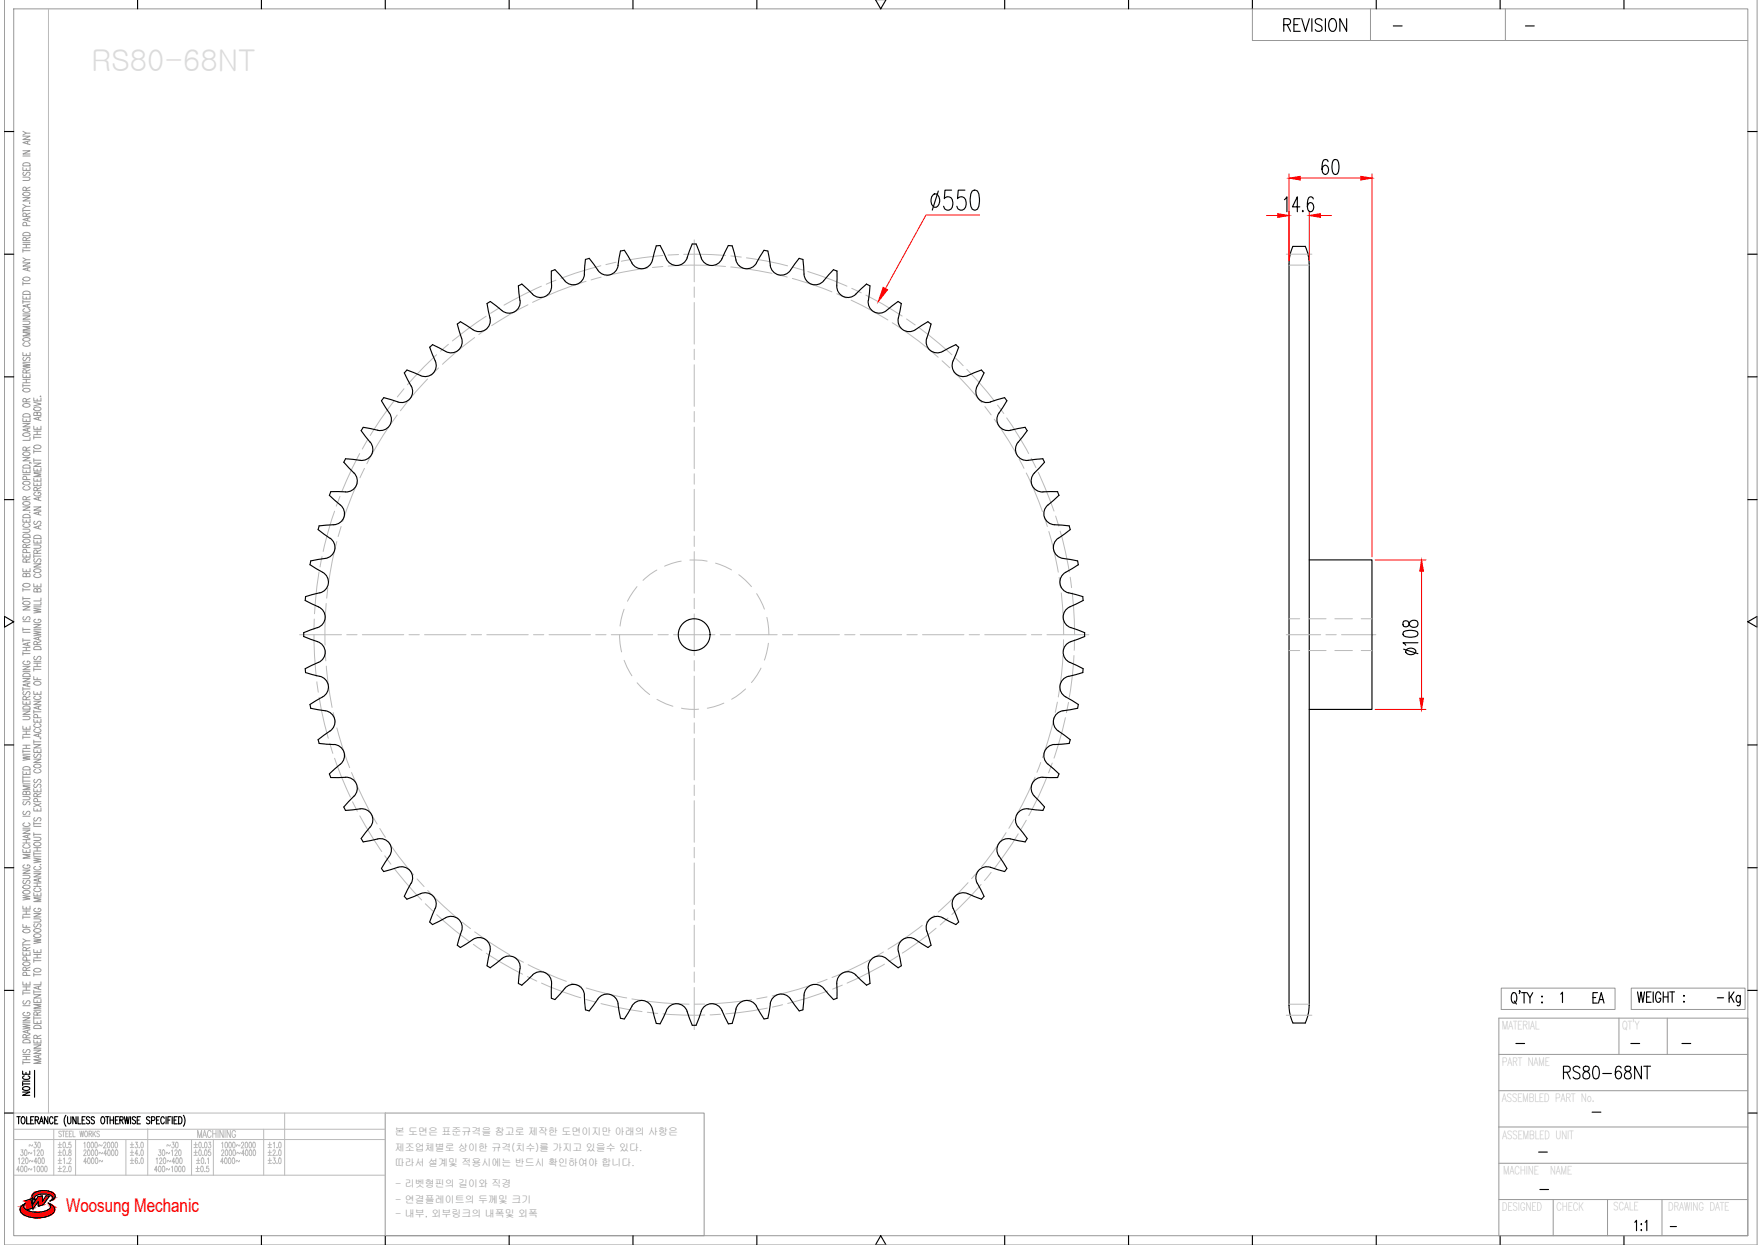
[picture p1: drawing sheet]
<svg xmlns="http://www.w3.org/2000/svg" width="297mm" height="210mm" viewBox="0 0 297 210" stroke-linecap="round" stroke-linejoin="round" font-family="sans-serif">
<defs><g id="words">
<text font-size="5.3" x="290.7" y="170.7">Kg</text>
<text font-size="4.9" x="267.8" y="170.4">EA</text>
<text font-size="3.2" fill="#f00" x="11.1" y="204.3">Woosung Mechanic</text>
<g font-size="2.6">
<text x="234.2" y="5.6">-</text>
<text x="256.5" y="5.6">-</text>
<text x="288.9" y="169.3">-</text>
<text x="254.7" y="177.1">-</text>
<text x="274.1" y="177.1">-</text>
<text x="282.9" y="177.1">-</text>
<text x="267.8" y="188.7">-</text>
<text x="258.6" y="195.4">-</text>
<text x="258.9" y="201.8">-</text>
<text x="280.8" y="208.1">-</text>
</g>
<g font-size="1.7" fill="#989898">
<text x="66.6" y="191.4">본 도면은 표준규격을 참고로 제작한 도면이지만 아래의 사항은</text>
<text x="66.6" y="194.1">제조업체별로 상이한 규격(치수)를 가지고 있을수 있다.</text>
<text x="66.6" y="196.6">따라서 설계및 적용시에는 반드시 확인하여야 합니다.</text>
<text x="66.7" y="200.2">- 리벳형핀의 길이와 직경</text>
<text x="66.7" y="202.8">- 연결플레이트의 두께및 크기</text>
<text x="66.7" y="205.2">- 내부, 외부링크의 내폭및 외폭</text>
</g>
</g></defs>
<!-- layer: 0 -->
<g fill="none" stroke="#989898" stroke-width=".17">
<path d="M.7 -.1v210h295.7v-210M2.3 1.5h292.5v206.8h-292.5zM211.3 1.5v5.3h83.5M231.2 1.5v5.3M253.9 1.5v5.3M3.9 33.3h1.2l-1.2 .6h1.2M3.9 29.9h.8l.4 .2-.2 .3h-1M3.9 28.2v.5h1.2v-.5M3.9 25.4h1.2l-1.2 .6h1.2M3.9 23h1.2l-1.2 .5h1.2M3.9 35.2v.6M3.9 35.5h1.2"/>
<path d="M3.9 34.5l.5 .3M3.9 26.3h1.2M3.9 22.1l.5 .4M3.9 39.3a.82 .82 0 0 1 1.2 .1v.3h-1.2zM3.9 32.5a.91 .91 0 0 1 1.2 .1 .64 .64 0 0 1-.6 .4 .64 .64 0 0 1-.6-.4zM3.9 27.6a.84 .84 0 0 1 1.2 .1v.3h-1.2zM4 29l-.1 .4 .1 .2 .3-.1a.52 .52 0 0 1 .7-.4l.1 .3-.2 .2M4.4 36.5v-.5h-.4l-.1 .5h1.2M4.4 32.1l-.1-.5h-.4v.5h1.2M4.4 28.4v.3M4.5 38.1l-.1-.5-.1-.1-.4 .1v.5h1.2M4.7 23.8v.4"/>
<path d="M4.7 36.8v.4M5 34.2v.1zM5.1 36.7l-1.2 .3 1.2 .3M5.1 34.8h-.7l-.5 .3M5.1 23.7l-1.2 .3 1.2 .4M5.1 22.5h-.7l-.5 .3M5.1 35.9l-.7 .3M5.1 31.6l-.7 .2M3.9 59.4v.6h1.2v-.6M3.9 54.1h.8l.4 .3-.2 .3h-1M3.9 53.2h1.2l-1.2 .6h1.2M3.9 49.9v.5h1.2v-.5"/>
<path d="M3.9 44.3h1.2l-1.2 .6h1.2M3.9 42v.5M3.9 47.5v.6M3.9 50.6v.6M3.9 52.9h1.2M3.9 50.9h1.2M3.9 47.8h1.2M3.9 43.5l.5 .3M3.9 42.3h1.2M3.9 41.8h1.2M3.9 41.2h1.2M3.9 40.9h1.2"/>
<path d="M3.9 57.1a.91 .91 0 0 1 1.2 0 .69 .69 0 0 1-1.2 .3zM3.9 49.2a.82 .82 0 0 1 1.2 .2v.2h-1.2zM3.9 46.9a.71 .71 0 0 1 1.2 .2 .7 .7 0 0 1-1.2-.1zM4.2 57.8a.32 .32 0 0 0-.3 .4 .32 .32 0 0 0 .4 .2h.3a.32 .32 0 0 0 .5-.2 .32 .32 0 0 0-.3-.4M4.2 52a.32 .32 0 0 0-.3 .5 .32 .32 0 0 0 .4 .2h.3a.32 .32 0 0 0 .5-.2 .32 .32 0 0 0-.3-.5M4.4 40.6v-.5h-.4l-.1 .5h1.2M4.4 41.2v.6M4.4 50.1v.3M4.4 59.6v.4M4.7 45.2v.4M4.7 51.4v.4M5.1 56h-1.2l1.2 .3-1.2 .3h1.2"/>
<path d="M5.1 55h-1.2l1.2 .3-1.2 .4h1.2M5.1 51.3l-1.2 .3 1.2 .3M5.1 45.1l-1.2 .3 1.2 .3M5.1 43.8h-.7l-.5 .3M5.1 40l-.7 .3M3.9 79.2v.5h1.2v-.5M3.9 77.1h1.2l-1.2 .6h1.2M3.9 73.2a.72 .72 0 0 1 1.2 .2 .87 .87 0 0 1-1.2 0zM3.9 71.4h1.2l-1.2 .6h1.2M3.9 70.5v.6h1.2v-.6M3.9 63.1v.5h1.2v-.5M3.9 61.3l1.2 .2-1.2 .2 1.2 .2-1.2 .2"/>
<path d="M3.9 64.7v.6M3.9 65h1.2M3.9 64.5h1.2M3.9 64h1.2M3.9 61.1h1.2M3.9 78.5a.84 .84 0 0 1 1.2 .1v.3h-1.2zM3.9 76.4a.71 .71 0 0 1 1.2 .2 .7 .7 0 0 1-1.2-.2zM3.9 69.9a.79 .79 0 0 1 1.2 .1v.3h-1.2zM3.9 68.2a.91 .91 0 0 1 1.2 .1 .69 .69 0 0 1-1.2 .2zM3.9 65.6a.74 .74 0 0 1 1.2 .2 .7 .7 0 0 1-1.2-.1zM4 60.2a.29 .29 0 0 0-.1 .5 .29 .29 0 0 0 .5-.1l.1-.2a.31 .31 0 0 1 .5-.1 .31 .31 0 0 1-.1 .5M4.4 75.9v-.5h-.5v.5h1.2"/>
<path d="M4.4 67.7v-.4l-.4-.1-.1 .5h1.2M4.4 62.9v-.5h-.5v.5h1.2M4.4 63.3v.3M4.4 64v.5M4.4 70.8v.3M4.4 79.4v.3M4.7 72.3v.4M5 78l.3 .1M5.1 73.8v.4h-1.2M5.1 72.2l-1.2 .3 1.2 .3M5.1 75.4l-.7 .2M5.1 67.2l-.7 .3"/>
<path d="M5.1 62.3l-.7 .3M5.7 78.9v.5h1.2v-.5M5.7 78.1h1.2l-1.2 .5h1.2M5.7 71.9v.5h1.2v-.5M5.7 67.8l1.2 .3-1.2 .3M5.7 67.1v.5h1.2v-.5M5.7 73.5v.5M5.7 75.8v.6M5.7 77.3v.6M5.7 77.6h1.2M5.7 76.1h1.2M5.7 73.7h1.2"/>
<path d="M5.7 73.3h1.2M5.7 72.7h1.2M5.8 75.2a.71 .71 0 0 1 1.1 .2 .73 .73 0 0 1-1.2-.1zM5.8 68.8a.91 .91 0 0 1 1.1 0 .69 .69 0 0 1-1.1 .3zM6.3 69.7l.2-.2h.3l.1 .2v.4h-1.2l.1-.6 .4 .1 .1 .5M6.3 67.3v.3M6.3 72.1v.3M6.3 72.7v.6M6.3 79.1v.3M6.5 70.4v.4M6.8 66.8h.1zM6.9 79.7h-1.2l1.2 .3-1.2 .4h1.2"/>
<path d="M6.9 70.3l-1.2 .3 1.2 .3M3.9 95.9v.5h1.2v-.5M3.9 93.4v.5h1.2v-.5M3.9 89.2h1l.2 .2-.2 .3-1 .1M3.9 87.5v.5h1.2v-.5M3.9 85.5h1.2l-1.2 .5h1.2M3.9 99.2v.5M3.9 99.4h1.2M3.9 80h1.2M3.9 98.5a.91 .91 0 0 1 1.2 .1 .64 .64 0 0 1-.6 .4 .64 .64 0 0 1-.6-.4zM3.9 91.1a.71 .71 0 0 1 1.2 .2 .73 .73 0 0 1-1.2-.2zM3.9 90.2a.79 .79 0 0 1 1.2 .1v.3h-1.2z"/>
<path d="M3.9 86.9a.82 .82 0 0 1 1.2 .1v.3h-1.2zM3.9 84.7a.91 .91 0 0 1 1.2 .1 .64 .64 0 0 1-.6 .4 .64 .64 0 0 1-.6-.4zM3.9 81.3a.91 .91 0 0 1 1.2 .1 .64 .64 0 0 1-.6 .4 .64 .64 0 0 1-.6-.4zM4.2 88.3a.32 .32 0 0 0-.3 .4 .32 .32 0 0 0 .4 .2h.3a.32 .32 0 0 0 .5-.2 .32 .32 0 0 0-.3-.4M4.2 82a.32 .32 0 0 0-.3 .4 .32 .32 0 0 0 .4 .2h.3a.32 .32 0 0 0 .5-.2 .32 .32 0 0 0-.3-.4M4.4 96.9l.3-.2h.3l.1 .2v.3h-1.2l.1-.5h.4v.5M4.4 94.8v-.5l-.4-.1-.1 .6h1.2M4.4 92.3l-.1-.5-.4 .1v.4h1.2M4.4 84.3v-.5l-.4-.1-.1 .6h1.2M4.4 87.7v.3M4.4 93.6v.3M4.4 96.1v.3"/>
<path d="M4.5 93.2l-.1-.5h-.5v.5h1.2M4.5 80.8l-.1-.4-.1-.1-.4 .1v.4h1.2M5 86.4h.1M5.1 94.2l-.7 .3M5.1 91.8l-.7 .2M5.1 83.7l-.7 .3M5.7 98.4v.5h1.2v-.5M5.7 95.1h1.2l-1.2 .5h1.2M5.7 91.9h.9l.3 .2-.2 .3h-1M5.7 91v.6h1.2v-.6M5.7 85.5h1.2l-1.2 .5h1.2M5.7 81.4v.5h1.2v-.5"/>
<path d="M5.7 80.6v.5h1.2v-.5M5.7 93.5v.6M5.7 93.8h1.2M5.8 96a.91 .91 0 0 1 1.1 .1 .64 .64 0 0 1-.6 .4 .64 .64 0 0 1-.6-.4zM5.8 90.4a.79 .79 0 0 1 1.1 .1v.3h-1.2zM5.9 94.2a.29 .29 0 0 0-.2 .5 .29 .29 0 0 0 .5-.1l.1-.2a.31 .31 0 0 1 .5-.1 .31 .31 0 0 1-.1 .5M5.9 87.9l-.2 .2 .2 .3 .3-.1 .1-.3a.3 .3 0 0 1 .5-.1 .3 .3 0 0 1-.1 .5M6 96.8a.32 .32 0 0 0-.3 .4 .32 .32 0 0 0 .5 .2h.2a.32 .32 0 0 0 .5-.2 .32 .32 0 0 0-.3-.4M6 83a.32 .32 0 0 0-.3 .4 .32 .32 0 0 0 .5 .2h.2a.34 .34 0 0 0 .5-.3 .34 .34 0 0 0-.5-.3v.2M6.3 99.4l.2-.2 .3 .1 .1 .1v.4h-1.2l.1-.5h.4l.1 .5M6.3 93.3l-.1-.5h-.4l-.1 .5h1.2M6.3 82.7l-.1-.5h-.4l-.1 .5h1.2"/>
<path d="M6.3 80.8v.3M6.3 81.6v.3M6.3 91.2v.4M6.3 98.6v.3M6.5 83.9v.4M6.5 86.4v.4M6.5 88.7v.4M6.9 88.6l-1.2 .3 1.2 .3M6.9 86.2l-1.2 .3 1.2 .4M6.9 83.8l-1.2 .3 1.2 .3M6.9 92.7l-.6 .3M6.9 82.2l-.6 .3"/>
<path d="M3.9 119.9h1.2l-1.2 .6h1.2M3.9 118.2v.5h1.2v-.5M3.9 114.4h1.2l-1.2 .5h1.2M3.9 112.3h1.2l-1.2 .6h1.2M3.9 102.3h1.2l-1.2 .5h1.2M3.9 100.6v.6M3.9 105.8v.6M3.9 107.6v.6M3.9 109.9v.6M3.9 115.9v.5M3.9 116.2h1.2M3.9 113.2h1.2"/>
<path d="M3.9 110.2h1.2M3.9 109.7h1.2M3.9 109.1h1.2M3.9 107.9h1.2M3.9 106.6h1.2M3.9 106.1h1.2M3.9 104.8h1.2M3.9 100.9h1.2M3.9 119.2a.84 .84 0 0 1 1.2 .1v.3h-1.2zM3.9 113.7a.82 .82 0 0 1 1.2 .1v.3h-1.2zM3.9 101.5a.91 .91 0 0 1 1.2 .1 .69 .69 0 0 1-1.2 .2zM4 116.6a.29 .29 0 0 0-.1 .5 .29 .29 0 0 0 .5-.1l.1-.2a.31 .31 0 0 1 .5-.1 .31 .31 0 0 1-.1 .5"/>
<path d="M4 104a.29 .29 0 0 0-.1 .4 .29 .29 0 0 0 .5 0l.1-.3a.31 .31 0 0 1 .5-.1 .31 .31 0 0 1-.1 .5M4.2 111.5a.32 .32 0 0 0-.3 .4 .32 .32 0 0 0 .4 .2h.3a.34 .34 0 0 0 .5-.3 .34 .34 0 0 0-.5-.3v.2M4.4 118v-.5l-.4-.1-.1 .6h1.2M4.4 109.1v.6M4.4 118.4v.3M4.7 108.4v.4M4.7 115.3v.4M5.1 115.2l-1.2 .3 1.2 .3M5.1 108.3l-1.2 .3 1.2 .3M5.1 117.4l-.7 .3M5.7 118.2h1.2l-1.2 .6h1.2M5.7 116.6v.5h1.2v-.5"/>
<path d="M5.7 114.1v.5h1.2M5.7 106.4l1.2 .2-1.2 .2 1.2 .2-1.2 .2M5.7 105.3h1.2l-1.2 .5h1.2M5.7 102.5l1.2 .3-1.2 .1 1.2 .3-1.2 .1M5.7 112.6v.5M5.7 119.7v.6M5.7 112.9h1.2M5.7 112.4h1.2M5.7 111.8h1.2M5.7 111.5h1.2M5.7 106.2h1.2M5.7 102.3h1.2"/>
<path d="M5.8 115a.71 .71 0 0 1 1.1 .3 .7 .7 0 0 1-1.2-.2zM5.8 109.1a.84 .84 0 0 1 1.1 .2v.2h-1.2zM5.9 110.7a.29 .29 0 0 0-.2 .4 .29 .29 0 0 0 .5 0l.1-.3a.31 .31 0 0 1 .5-.1 .31 .31 0 0 1-.1 .5M6 117.4a.32 .32 0 0 0-.3 .4 .32 .32 0 0 0 .5 .2h.2a.32 .32 0 0 0 .5-.2 .32 .32 0 0 0-.3-.4M6 104.4a.32 .32 0 0 0-.3 .4 .32 .32 0 0 0 .5 .2h.2a.33 .33 0 0 0 .5-.3 .33 .33 0 0 0-.5-.3v.2M6.3 108.7l-.1-.5h-.4l-.1 .5h1.2M6.3 111.8v.6M6.3 114.3v.3M6.3 116.7v.4M6.5 107.5v.4M6.5 119.1v.4M6.9 119l-1.2 .3 1.2 .3"/>
<path d="M6.9 107.3l-1.2 .3 1.2 .4M6.9 101.5v.5h-1.2M6.9 100.8v.5h-1.2M6.9 108.1l-.6 .3M3.9 139.9h1.2l-1.2 .6h1.2M3.9 134.3h.8l.4 .2-.2 .3h-1M3.9 130v.6h1.2v-.6M3.9 127.4l1.2 .2-1.2 .2 1.2 .2-1.2 .2M3.9 122.4v.6h1.2v-.6M3.9 120.8h.8l.4 .2-.2 .3h-1M3.9 124v.6M3.9 126.4v.6"/>
<path d="M3.9 130.8v.5M3.9 131.4v.6M3.9 139.6h1.2M3.9 137.6h1.2M3.9 132.2h1.2M3.9 131.7h1.2M3.9 131h1.2M3.9 127.2h1.2M3.9 126.7h1.2M3.9 126.2h1.2M3.9 125.6h1.2M3.9 124.3h1.2"/>
<path d="M3.9 123.8h1.2M3.9 123.3h1.2M3.9 129.4a.82 .82 0 0 1 1.2 .1v.3h-1.2zM4 136.8a.29 .29 0 0 0-.1 .4 .29 .29 0 0 0 .5 0l.1-.3a.31 .31 0 0 1 .5-.1 .31 .31 0 0 1-.1 .5M4 135.1l-.1 .2 .1 .4 .3-.1 .2-.3a.3 .3 0 0 1 .5-.1 .3 .3 0 0 1-.1 .5M4.2 138.7a.32 .32 0 0 0-.3 .4 .32 .32 0 0 0 .4 .3h.3a.32 .32 0 0 0 .5-.3 .32 .32 0 0 0-.3-.4M4.4 133.6l.3-.2h.3l.1 .2v.4h-1.2l.1-.6 .4 .1v.5M4.4 122.6v.4M4.4 123.3v.5M4.4 125.6v.6M4.4 130.2v.4M5.1 132.5h-1.2l1.2 .3-1.2 .3h1.2"/>
<path d="M5.7 136.2v.5h1.2v-.5M5.7 133v.5h1.2v-.5M5.7 128h1.2l-1.2 .6h1.2M5.7 126.3v.6h1.2v-.6M5.7 125.5h1.2l-1.2 .6h1.2M5.7 121.3v.5h1.2v-.5M5.7 124.8v.5M5.7 138.6v.5M5.7 139.3h1.2M5.7 138.9h1.2M5.7 135.5l1.2 .5M5.7 125.1h1.2"/>
<path d="M5.7 120h1.2M5.8 129a.91 .91 0 0 1 1.1 .1 .69 .69 0 0 1-1.1 .2zM5.9 137.9a.29 .29 0 0 0-.2 .4 .29 .29 0 0 0 .5 0l.1-.3a.31 .31 0 0 1 .5-.1 .31 .31 0 0 1-.1 .5M5.9 132.2l-.2 .4a.26 .26 0 0 0 .2 .2 .26 .26 0 0 0 .3-.2l.1-.2a.31 .31 0 0 1 .5-.1 .31 .31 0 0 1-.1 .5M5.9 131.4a.29 .29 0 0 0-.2 .5 .29 .29 0 0 0 .5-.1l.1-.2a.31 .31 0 0 1 .5-.1 .31 .31 0 0 1-.1 .5M5.9 127.1a.29 .29 0 0 0-.2 .5 .29 .29 0 0 0 .5-.1l.1-.2a.31 .31 0 0 1 .5-.1 .31 .31 0 0 1-.1 .5M6 129.7a.32 .32 0 0 0-.3 .4 .32 .32 0 0 0 .5 .2h.2a.32 .32 0 0 0 .5-.2 .32 .32 0 0 0-.3-.4M6 122.9a.32 .32 0 0 0-.3 .4 .32 .32 0 0 0 .5 .2h.2a.32 .32 0 0 0 .5-.2 .32 .32 0 0 0-.3-.4M6 122a.32 .32 0 0 0-.3 .5 .32 .32 0 0 0 .5 .2h.2a.32 .32 0 0 0 .5-.2 .32 .32 0 0 0-.3-.5M6.3 134.3l-.1-.4-.4-.1-.1 .5h1.2M6.3 121.4v.4M6.3 126.5v.4"/>
<path d="M6.3 133.2v.3M6.3 136.4v.3M6.3 135.2v-.5l-.2-.1-.3 .1-.1 .5h1.2M6.3 121v-.5h-.5l-.1 .5h1.2M6.5 123.8v.4M6.8 124.5h.1zM6.9 123.6l-1.2 .4 1.2 .3M6.9 135.5l-1.2 .5M6.9 133.8l-.6 .2M3.9 155.8v.6h1.2M3.9 152.8v.5h1.2v-.5M3.9 151l1.2 .1-1.2 .2 1.2 .2-1.2 .2"/>
<path d="M3.9 149.5a.72 .72 0 0 1 1.2 .1 .87 .87 0 0 1-1.2 0zM3.9 147.6h.8l.4 .2-.2 .3h-1M3.9 146.7h1.2l-1.2 .5h1.2M3.9 143.2v.5h1.2v-.5M3.9 154.4v.5M3.9 159v.6M3.9 159.3h1.2M3.9 158.3l.5 .3M3.9 154.6h1.2M3.9 154.1h1.2M3.9 153.6h1.2M3.9 142.1h1.2"/>
<path d="M3.9 141.6h1.2M3.9 156.8a.91 .91 0 0 1 1.2 .1 .64 .64 0 0 1-.6 .4 .64 .64 0 0 1-.6-.4zM3.9 150.3a.91 .91 0 0 1 1.2 0 .64 .64 0 0 1-.6 .5 .64 .64 0 0 1-.6-.5zM4 148.4a.29 .29 0 0 0-.1 .5 .29 .29 0 0 0 .5-.1l.1-.2a.31 .31 0 0 1 .5-.1 .31 .31 0 0 1-.1 .5M4.2 145.8a.32 .32 0 0 0-.3 .4 .32 .32 0 0 0 .4 .2h.3a.33 .33 0 0 0 .5-.3 .33 .33 0 0 0-.5-.3v.2M4.2 142.4a.32 .32 0 0 0-.3 .4 .32 .32 0 0 0 .4 .2h.3a.32 .32 0 0 0 .5-.2 .32 .32 0 0 0-.3-.4M4.4 141.6v.5M4.4 143.4v.3M4.4 152.9v.4M4.4 153.6v.5M4.4 156v.4M4.7 140.8v.4"/>
<path d="M5.1 158.6h-.7l-.5 .3M5.1 144.1h-1.2l1.2 .3-1.2 .3h1.2M5.1 140.7l-1.2 .3 1.2 .4M5.1 159.7l-.7 .3M5.7 158.3l1.2 .2-1.2 .2 1.2 .2-1.2 .2M5.7 154.9h.9l.3 .2-.2 .3-1 .1M5.7 154h1.2l-1.2 .6h1.2M5.7 150.5v.6h1.2v-.6M5.7 147.3h1.2l-1.2 .5h1.2M5.7 144.7l1.2 .2-1.2 .2 1.2 .2-1.2 .2M5.7 141.2h.9l.3 .2-.2 .3h-1M5.7 140.4v.5"/>
<path d="M5.7 143.7v.5M5.7 149.5h1.2M5.7 148.9h1.2M5.7 147h1.2M5.7 144.4h1.2M5.7 143.9h1.2M5.7 143.5h1.2M5.7 142.9h1.2M5.7 140.7h1.2M5.8 157.6a.71 .71 0 0 1 1.1 .2 .7 .7 0 0 1-1.2-.1zM5.8 156.7a.71 .71 0 0 1 1.1 .2 .7 .7 0 0 1-1.2-.1zM5.8 142.1a.71 .71 0 0 1 1.1 .3 .7 .7 0 0 1-1.2-.2z"/>
<path d="M5.9 155.8l-.2 .1 .2 .4 .3-.1 .1-.3a.3 .3 0 0 1 .5-.1 .3 .3 0 0 1-.1 .5M6 153.1a.32 .32 0 0 0-.3 .4 .32 .32 0 0 0 .5 .2h.2a.34 .34 0 0 0 .5-.3 .34 .34 0 0 0-.5-.3v.2M6 149.7a.32 .32 0 0 0-.3 .4 .32 .32 0 0 0 .5 .2h.2a.32 .32 0 0 0 .5-.2 .32 .32 0 0 0-.3-.4M6 146.1a.32 .32 0 0 0-.3 .4 .32 .32 0 0 0 .5 .2h.2a.32 .32 0 0 0 .5-.2 .32 .32 0 0 0-.3-.4M6.3 142.9v.6M6.3 148.9v.6M6.3 150.7v.4M6.5 148.2v.4M6.8 145.8h.1zM6.9 151.4h-1.2l1.2 .3-1.2 .3h1.2M6.9 148.1l-1.2 .3 1.2 .3M3.9 172.7l1.2 .2-1.2 .2 1.2 .2-1.2 .2"/>
<path d="M3.9 171.6h1.2l-1.2 .5h1.2M3.9 165.5v.6h1.2v-.6M3.9 160.5v.6h1.2v-.6M3.9 179.1h1.2M3.9 167.1v.6M3.9 178.9v.5M3.9 178.7h1.2M3.9 178.1h1.2M3.9 177.8h1.2M3.9 172.4h1.2M3.9 169.6h1.2M3.9 167.4h1.2"/>
<path d="M3.9 167h1.2M3.9 166.4h1.2M3.9 175.4a.82 .82 0 0 1 1.2 .1v.3h-1.2zM3.9 162.3a.71 .71 0 0 1 1.2 .3 .7 .7 0 0 1-1.2-.2zM4 176.9l-.1 .2 .1 .4 .3-.1 .2-.3a.3 .3 0 0 1 .5-.1 .3 .3 0 0 1-.1 .5M4 168.7a.29 .29 0 0 0-.1 .5 .29 .29 0 0 0 .5-.1l.1-.2a.31 .31 0 0 1 .5-.1 .31 .31 0 0 1-.1 .5M4.2 170.7a.32 .32 0 0 0-.3 .4 .32 .32 0 0 0 .4 .2h.3a.33 .33 0 0 0 .5-.3 .33 .33 0 0 0-.5-.3v.2M4.4 175v-.5l-.4-.1-.1 .6h1.2M4.4 163.6v-.5h-.4l-.1 .5h1.2M4.4 160.3v-.5h-.4l-.1 .5h1.2M4.4 160.7v.4M4.4 165.7v.4"/>
<path d="M4.4 166.4v.6M4.4 178.1v.6M4.5 164.5l-.1-.5h-.5v.5h1.2M4.5 161.9l-.1-.5-.1-.1-.4 .1v.5h1.2M4.7 173.7v.4M5.1 173.6l-1.2 .3 1.2 .4M5.1 174.4l-.7 .3M5.1 163.1l-.7 .2M5.7 177.1h1.2l-1.2 .5h1.2M5.7 176.2h1.2l-1.2 .5h1.2M5.7 175.3v.5h1.2v-.5M5.7 172v.6h1.2v-.6"/>
<path d="M5.7 168.5v.5h1.2v-.5M5.7 167.7h1.2l-1.2 .6h1.2M5.7 160.1v.5h1.2v-.5M5.7 171.6h1.2M5.7 161.7v.6M5.7 164.1v.5M5.7 166.9v.6M5.7 171.4v.5M5.7 170.3h1.2M5.7 167.2h1.2M5.7 164.3h1.2M5.7 162h1.2"/>
<path d="M5.7 161.5h1.2M5.7 160.9h1.2M5.8 173a.82 .82 0 0 1 1.1 .1v.3h-1.2zM5.8 163.4a.71 .71 0 0 1 1.1 .3 .87 .87 0 0 1-1.2 0zM6.3 175.1l-.1-.5h-.4l-.1 .5h1.2M6.3 171.1l-.1-.4-.4-.1-.1 .5h1.2M6.3 160.3v.3M6.3 160.9v.6M6.3 168.7v.3M6.3 172.2v.4M6.3 175.5v.3M6.5 166.3v.4"/>
<path d="M6.5 177.9v.4M6.9 178.7h-1.2l1.2 .3-1.2 .3h1.2M6.9 177.8l-1.2 .3 1.2 .3M6.9 169.3h-1.2l1.2 .4-1.2 .3h1.2M6.9 166.2l-1.2 .3 1.2 .4M6.9 165.5v.5h-1.2M6.9 174.5l-.6 .3M6.9 170.6l-.6 .3M252.8 177.8h42M252.8 171.7h42v36.6h-42zM253.2 166.6h19.2v3.6h-19.2zM273.1 171.7v6.1"/>
<path d="M275.2 166.6h19.2v3.6h-19.2zM281.2 171.7v6.1M65 187.7h53.8v20.6h-53.8zM252.8 196.1h42M252.8 183.9h42M252.8 190h42M252.8 202.2h42M262 202.2v6.1M271.2 202.2v6.1M280.3 202.2v6.1"/>
</g>
<g fill="none" stroke="#000" stroke-width=".19">
<path d="M23.2 -.1v1.6M44.1 -.1v1.6M65 -.1v1.6M85.9 -.1v1.6M106.8 -.1v1.6M127.7 -.1v1.6M147.7 -.1l.9 1.6 .9-1.6M169.5 -.1v1.6M190.4 -.1v1.6M211.3 -.1v1.6M232.1 -.1v1.6M253 -.1v1.6"/>
<path d="M273.9 -.1v1.6M216.5 4.2h.8a.52 .52 0 0 0 .4-.5 .52 .52 0 0 0-.4-.6h-.8v2.2M217.1 4.2l.6 1.1M218.3 4.2h.6M219.3 3.1h-1v2.2h1M219.6 3.1l.6 2.2 .7-2.2M221.3 3.1v2.2M223 3.4a.58 .58 0 0 0-.7-.3 .58 .58 0 0 0-.4 .8l.8 .4a.53 .53 0 0 1 .3 .5 .53 .53 0 0 1-.4 .5h-.3l-.4-.3M223.6 3.1v2.2M224.5 3.3l.1-.2a.93 .93 0 0 1 .8 1.4l-.1 .3a.57 .57 0 0 1-.5 .5 .57 .57 0 0 1-.6-.5 1.47 1.47 0 0 1 .3-1.5zM227.1 3.1v2.2l-1.1-2.2v2.2M.7 22.2h1.6"/>
<path d="M294.8 22.2h1.6M.7 42.9h1.6M77.1 54.6l.6 1.9a1.95 1.95 0 0 1-.4 2.6 1.95 1.95 0 0 1-2.6-.1l-1.8-.9-.4 .4 .7 1.9a1.94 1.94 0 0 1-.2 2.5 1.94 1.94 0 0 1-2.5 .2l-1.9-.7M77.7 54.3l-.6 .3M82.1 51.2l.4 1.9a1.95 1.95 0 0 1-.6 2.5 1.95 1.95 0 0 1-2.6-.3l-1.6-1.1M82.7 50.8l2 1.6M82.7 50.8l-.6 .4M87.4 48.2l.2 2a1.9 1.9 0 0 1-.6 2.2 1.9 1.9 0 0 1-2.3 0M88 47.9l-.5 .3M93 45.7l.6-.2 1.3 1.4a1.92 1.92 0 0 0 2.1 1.1 1.92 1.92 0 0 0 1.6-1.8M93 45.7v2a1.95 1.95 0 0 1-1.1 2.3 1.95 1.95 0 0 1-2.4-.8l-1.5-1.3M104.3 44.8a1.91 1.91 0 0 1-1.7 1.6 1.91 1.91 0 0 1-2-1.3l-1.2-1.6-.6 .2-.2 2.5"/>
<path d="M104.7 42.3l-.5 2.5M105.3 42.2l-.6 .1M105.3 42.2l1.3 2.1M111.3 41.4l-.6 .1-.5 1.9a1.92 1.92 0 0 1-1.5 1.8 1.92 1.92 0 0 1-2.1-.9M111.3 41.4l.9 1.8a1.91 1.91 0 0 0 1.8 1.5 1.91 1.91 0 0 0 1.9-1.2M116.8 41.1l-.9 2.4M116.8 41.1h.6M117.4 41.1l.7 1.9a1.95 1.95 0 0 0 1.9 1.8 1.95 1.95 0 0 0 2-1.6l.9-1.8M122.8 41.4l.7 .1M123.5 41.4l.5 2a1.93 1.93 0 0 0 1.7 1.9 1.93 1.93 0 0 0 2.1-1.4l1.1-1.7M128.9 42.2l.6 .1M129.5 42.3l.4 2.5"/>
<path d="M135.4 43.7l-.6-.1-1.2 1.5a1.92 1.92 0 0 1-2 1.3 1.92 1.92 0 0 1-1.7-1.6M135.4 43.7l.2 2a1.95 1.95 0 0 0 1.3 2.2 1.95 1.95 0 0 0 2.4-1l1.3-1.4 .6 .2M141.2 45.7v2a1.95 1.95 0 0 0 1.1 2.3 1.95 1.95 0 0 0 2.4-.8l1.5-1.3M146.2 47.9l.5 .3-.2 2.5M146.5 50.7a1.87 1.87 0 0 0 .9 1.9 1.87 1.87 0 0 0 2.1-.2M151.5 50.8l.5 .4M151.5 50.8l-2 1.6M151.5 53.6a1.92 1.92 0 0 0 1 2.1 1.92 1.92 0 0 0 2.3-.4l1.7-1.1M152 51.2l-.5 2.4M156.5 54.3l.5 .3M157.1 54.6l-.6 1.9a1.95 1.95 0 0 0 .4 2.6 1.95 1.95 0 0 0 2.6-.1l1.7-.9M161.2 58.1l.5 .4"/>
<path d="M161.7 58.5l-.9 2.3M220.8 44.5l-.1-1.5-.5-1.5h-2.1l-.5 1.5-.2 1.5v125l.2 1.5 .5 1.5h2.1l.5-1.5 .1-1.5M220.8 44.5v125M294.8 42.9h1.6M.7 63.5h1.6M58.3 77.4l-.3 .5 1.3 1.5a1.94 1.94 0 0 1 .8 2.4 1.94 1.94 0 0 1-2.3 1.1h-2l-.2 .6M60.9 72.6l1.2 1.6a1.94 1.94 0 0 1 .6 2.5 1.94 1.94 0 0 1-2.4 .8l-2-.2M61.3 72.1l-.4 .5M68.6 62.4l-.4 .5 1.1 2.2M69.4 65.1a1.91 1.91 0 0 1-.4 2.3 1.91 1.91 0 0 1-2.4 .2l-1.9-.6-.4 .6 1.1 1.6a1.94 1.94 0 0 1 .3 2.6 1.94 1.94 0 0 1-2.5 .6l-1.9-.4M160.8 60.8a1.91 1.91 0 0 0 .5 2.3 1.91 1.91 0 0 0 2.4 0l1.8-.7M165.5 62.4l.5 .5-.9 1.7a1.94 1.94 0 0 0-.1 2.6 1.94 1.94 0 0 0 2.5 .4l2-.6"/>
<path d="M169.5 67.1l.3 .5-1 1.6a1.94 1.94 0 0 0-.3 2.6 1.94 1.94 0 0 0 2.5 .6l1.9-.4M171.7 74.5a1.92 1.92 0 0 0 0 2.4 1.92 1.92 0 0 0 2.2 .6l2-.2M172.9 72.1l.4 .5-1.6 2M175.9 77.4l.3 .5-1.4 1.5a1.95 1.95 0 0 0-.7 2.4 1.95 1.95 0 0 0 2.3 1.1h2M294.8 63.5h1.6M.7 84.2h1.6M53.8 88.7l-.1 .6 1.6 1.2a1.94 1.94 0 0 1 1.1 2.2 1.94 1.94 0 0 1-2 1.5l-2 .4-.1 .6 2.1 1.3M54.4 96.5a1.91 1.91 0 0 1 .9 2.2 1.91 1.91 0 0 1-1.9 1.4l-1.9 .5M55.5 83.5l1.5 1.3a1.95 1.95 0 0 1 1 2.4 1.95 1.95 0 0 1-2.2 1.3l-2 .2M178.4 82.9l.2 .6-1.5 1.3a1.95 1.95 0 0 0-.9 2.4 1.95 1.95 0 0 0 2.2 1.3l1.9 .2 .2 .6-1.6 1.2a1.94 1.94 0 0 0-1.2 2.2 1.94 1.94 0 0 0 2.1 1.5l2 .4 .1 .6M181.9 95.2l-1.7 1a1.94 1.94 0 0 0-1.4 2.2 1.94 1.94 0 0 0 1.9 1.7l2 .5M220.8 94.4h10.6v25.2h-10.6"/>
<path d="M294.8 84.2h1.6M.7 103.9l1.6 .9-1.6 .9zM51.5 100.6v.6l1.8 .9a1.95 1.95 0 0 1 1.5 2 1.95 1.95 0 0 1-1.7 1.9l-1.9 .7v.6l1.9 .7a1.95 1.95 0 0 1 1.7 1.9 1.95 1.95 0 0 1-1.5 2l-1.8 .8v.7l1.9 .5a1.91 1.91 0 0 1 1.9 1.4 1.91 1.91 0 0 1-.9 2.2M54.4 117.5l-2.1 1.3 .1 .6 2 .4a1.95 1.95 0 0 1 2.1 1.5 1.95 1.95 0 0 1-1.2 2.2l-1.6 1.2 .1 .6M180.5 111.7l2.2 1.1v.6l-2 .5a1.94 1.94 0 0 0-1.9 1.7 1.94 1.94 0 0 0 1.4 2.1l1.7 1.1M180.5 102.3a1.91 1.91 0 0 0-1.1 2.1 1.91 1.91 0 0 0 1.7 1.6l1.9 .7M181.9 118.8l-.1 .6-2 .4a1.95 1.95 0 0 0-2.1 1.5 1.95 1.95 0 0 0 1.2 2.2l1.6 1.2-.2 .6-2.4 .2M182.6 100.6l.1 .6-2.2 1.1M182.9 106.7v.6M183 107.3l-1.9 .7a1.93 1.93 0 0 0-1.7 1.6 1.93 1.93 0 0 0 1.1 2.1M294.8 104.8l1.6-.9v1.8zM.7 125.6h1.6"/>
<path d="M53.8 125.3l2.5 .2M55.6 130.5l.2 .6h2.5M56.3 125.5a1.91 1.91 0 0 1 1.8 1.5 1.91 1.91 0 0 1-1.1 2.1l-1.5 1.4M58 136.1l.3 .5 2-.2a1.94 1.94 0 0 1 2.4 .9 1.94 1.94 0 0 1-.6 2.5l-1.2 1.6M58.3 131a1.87 1.87 0 0 1 1.8 1.2 1.87 1.87 0 0 1-.4 2M59.7 134.2l-1.7 1.9M171.7 139.4l1.6 2-.4 .5-1.9-.3a1.92 1.92 0 0 0-2.3 .4 1.92 1.92 0 0 0-.2 2.3M174.5 134.2l1.7 1.9M175.9 136.6l-2-.2a1.92 1.92 0 0 0-2.2 .7 1.92 1.92 0 0 0 0 2.3M175.9 131.1h2.5M175.9 131a1.87 1.87 0 0 0-1.8 1.2 1.87 1.87 0 0 0 .4 2M176.2 136.1l-.3 .5"/>
<path d="M177.9 125.5a1.91 1.91 0 0 0-1.8 1.5 1.91 1.91 0 0 0 1 2.1l1.5 1.4-.2 .6M294.8 125.6h1.6M.7 146.3h1.6M60.9 141.4l.4 .5 1.9-.3a1.92 1.92 0 0 1 2.3 .4 1.92 1.92 0 0 1 .2 2.3M64.3 146.4l.4 .5 1.9-.5a1.93 1.93 0 0 1 2.4 .2 1.93 1.93 0 0 1 .4 2.3M65.7 144.3l-1.4 2.1M69.3 148.9l-1.1 2.2 .4 .5 1.9-.7a1.95 1.95 0 0 1 2.5 .2 1.95 1.95 0 0 1 .2 2.5l-.7 1.9 .5 .4 1.7-.9a1.92 1.92 0 0 1 2.4-.2 1.92 1.92 0 0 1 .8 2.2M77.7 159.8l1.6-1.1a1.95 1.95 0 0 1 2.6-.3 1.95 1.95 0 0 1 .6 2.5l-.4 1.9 .6 .4 2-1.6M77.8 157l-.7 2.4 .6 .3M156.3 157l.7 2.4-.5 .4-1.7-1.1a1.92 1.92 0 0 0-2.3-.4 1.92 1.92 0 0 0-1 2.1M160.8 153.1l.9 2.4M161.2 155.9l-1.7-.9a1.92 1.92 0 0 0-2.4-.2 1.92 1.92 0 0 0-.8 2.2"/>
<path d="M161.7 155.5l-.5 .4M164.8 148.9l1.2 2.2-.5 .5-1.8-.7a1.92 1.92 0 0 0-2.4 0 1.92 1.92 0 0 0-.5 2.3M168.5 144.3l1.3 2.1M169.5 146.9l-2-.5a1.92 1.92 0 0 0-2.3 .2 1.92 1.92 0 0 0-.4 2.3M169.8 146.4l-.3 .5M294.8 146.3h1.6M.7 167h1.6M84.7 161.6a1.87 1.87 0 0 1 2.1-.2 1.87 1.87 0 0 1 .9 1.9M87.5 165.8l.5 .3 1.5-1.4a1.95 1.95 0 0 1 2.4-.7 1.95 1.95 0 0 1 1.1 2.3v2l.6 .2M87.7 163.3l-.3 2.5M98.6 167.8l.2 2.5M98.6 167.8a1.91 1.91 0 0 0-1.6-1.8 1.91 1.91 0 0 0-2.1 1l-1.3 1.5"/>
<path d="M106.6 169.6a1.87 1.87 0 0 1 1.9-.9 1.87 1.87 0 0 1 1.5 1.4M106.6 169.7l-1.3 2.1-.6-.1-.4-2a1.94 1.94 0 0 0-1.5-2.1 1.94 1.94 0 0 0-2.2 1.2l-1.2 1.6-.6-.1M110.1 170.1l.6 2.5h.6M115.9 170.5l.9 2.4h.6l.7-1.9a1.95 1.95 0 0 1 1.9-1.8 1.95 1.95 0 0 1 2 1.6l.9 1.8M115.9 170.5a1.91 1.91 0 0 0-2-1.3 1.91 1.91 0 0 0-1.7 1.6l-.9 1.8M123.5 172.6h-.7M124.1 170.1a1.91 1.91 0 0 1 1.9-1.4 1.91 1.91 0 0 1 1.8 1.4l1.1 1.7h.2l.4-.1 .4-2a1.94 1.94 0 0 1 1.5-2.1 1.94 1.94 0 0 1 2.2 1.2l1.2 1.6 .6-.1M124.1 170.1l-.6 2.4M140.6 168.5l-1.3-1.5a1.95 1.95 0 0 0-2.4-.9 1.95 1.95 0 0 0-1.3 2.2l-.2 2M146.5 163.3l.2 2.5-.5 .3-1.5-1.4a1.95 1.95 0 0 0-2.4-.7 1.95 1.95 0 0 0-1.1 2.3v2l-.6 .2M151.5 163.2l-1.6-1.3a1.92 1.92 0 0 0-2.2-.6 1.92 1.92 0 0 0-1.2 2M151.5 160.4l.5 2.4-.5 .4"/>
<path d="M255.2 167.4h.1a.77 .77 0 0 1 .5 1v.3a.41 .41 0 0 1-.4 .4 .41 .41 0 0 1-.4-.4l-.1-.7zM255.4 168.8l.4 .5M256.4 167.1l-.1 .1v-.1v-.1l.1 .1-.1 .4M256.7 167.4h.8M257.1 167.4v1.7M257.6 167.4l.5 .8v.9M258.5 167.4l-.4 .8M260.1 168v.1zM260.1 168.9v.2zM263.3 167.6l.3-.3v1.7M267.2 179.9a.45 .45 0 0 0 .1 .7 .76 .76 0 0 1 .7 .4 .76 .76 0 0 1 0 .8 .64 .64 0 0 1-1-.2 .64 .64 0 0 1 .5-.9l.3-.1a.45 .45 0 0 0 .2-.7l-.3-.1zM268.9 179.9l.4-.1a1.05 1.05 0 0 1 .5 1.2l-.3 .8-.4 .1a1.05 1.05 0 0 1-.5-1.2z"/>
<path d="M274.2 179.9a.45 .45 0 0 0 .1 .7 .7 .7 0 0 1 .8 .5 .7 .7 0 0 1-.3 .8 .63 .63 0 0 1-.8-.5 .63 .63 0 0 1 .5-.7l.3-.1a.43 .43 0 0 0 .3-.5 .43 .43 0 0 0-.3-.3zM276.2 167.2l.3 1.8 .3-1.8 .3 1.8 .3-1.8M276.9 179.8v2.1l-1.2-2.1v2.1M277.3 179.8h1.1M277.7 168.1h.5M277.8 179.8v2.1M278.5 167.2h-.8v1.8h.8M278.9 167.2v1.8M280.1 167.7a.4 .4 0 0 0-.4-.5 .4 .4 0 0 0-.4 .5v.9a.4 .4 0 0 0 .2 .3 .4 .4 0 0 0 .5 0l.1-.6h-.3M280.6 168.1h.8M280.6 167.2v1.8M281.4 167.2v1.8"/>
<path d="M281.7 167.2h.8M282.1 167.2v1.8M284 167.8v.2zM284 168.8v.2zM.7 187.7h1.6M2.8 188.3h.6M3.1 188.3v1.2M3.7 188.3h.1a.64 .64 0 0 1 .4 .6 .64 .64 0 0 1-.4 .6 .85 .85 0 0 1-.1-1.2zM3.8 184.1h1.2l-1.2 .6h1.2M3.8 180.6v.5h1.2v-.5M3.8 182.7h1.2M3.8 182.5v.5"/>
<path d="M3.8 182.3h1.2M3.9 183.4a.71 .71 0 0 1 1.1 .2 .7 .7 0 0 1-1.2-.2zM4.1 181.4a.32 .32 0 0 0-.3 .4 .32 .32 0 0 0 .5 .2l.7-.2v-.2l-.3-.2M4.4 180.8v.3M4.5 188.3v1.2h.5M5.2 188.8h.3M5.7 188.3h-.5v1.2h.5M5.8 180.5v4.5M5.9 188.8h.5l.1-.4-.6-.1v1.2M6.2 188.8l.3 .7M6.7 189.5l.3-1.2 .3 1.2M6.8 189.1h.4"/>
<path d="M8.1 188.3v1.2l-.6-1.2v1.2M8.9 188.5l-.2-.2a.64 .64 0 0 0-.4 .6 .64 .64 0 0 0 .4 .6l.2-.3M9.2 188.8h.4M9.7 188.3h-.5v1.2h.5M11.1 188a1.56 1.56 0 0 0 0 1.9M11.4 188.3v.8l.2 .4 .3-.2 .1-1M12.8 188.3v1.2l-.5-1.2v1.2M13.2 188.3v1.2h.4M13.9 188.8h.3M14.4 188.3h-.5v1.2h.5M15.1 188.4l-.2-.1-.3 .1 .1 .3 .4 .3v.3l-.2 .2-.3-.2M15.9 188.4l-.2-.1h-.3v.4l.4 .2 .1 .4-.2 .2-.3-.2"/>
<path d="M17.2 188.3h.1a.64 .64 0 0 1 .4 .6 .64 .64 0 0 1-.4 .6 .85 .85 0 0 1-.1-1.2zM17.8 188.3h.6M18.1 188.3v1.2M18.6 188.8h.5M18.6 188.3v1.2M19.1 188.3v1.2M19.5 188.8h.3M20 188.3h-.5v1.2h.5M20.2 188.8h.5l.1-.4-.6-.1v1.2M20.5 188.8l.3 .7M21 188.3l.2 1.2 .2-1.2 .2 1.2 .2-1.2M22 188.3v1.2"/>
<path d="M22.9 188.4l-.2-.1h-.3l-.1 .4 .5 .2 .1 .4-.2 .2-.4-.2M23.1 188.8h.4M23.7 188.3h-.6v1.2h.6M25.3 188.4a.29 .29 0 0 0-.5-.1 .29 .29 0 0 0 .1 .5l.3 .1 .1 .4-.2 .2-.4-.2M25.6 188.9l.4-.1 .1-.1-.1-.4h-.4v1.2M26.4 188.8h.3M26.9 188.3h-.5v1.2h.5M27.7 188.5l-.2-.2a.64 .64 0 0 0-.4 .6 .64 .64 0 0 0 .4 .6l.2-.3M28 188.3v1.2M28.3 188.8h.3M28.8 188.3h-.5v1.2M29 188.3v1.2"/>
<path d="M29.4 188.8h.3M29.9 188.3h-.5v1.2h.5M30.1 188.3a.64 .64 0 0 1 .6 .4 .64 .64 0 0 1-.2 .7l-.4 .1zM30.9 188a1.66 1.66 0 0 1 0 1.9M263.7 180.8h.8a.52 .52 0 0 0 .4-.5 .52 .52 0 0 0-.4-.5h-.8v2.1M264.3 180.8l.6 1.1M266.5 180.1a.61 .61 0 0 0-.7-.4 .61 .61 0 0 0-.4 .6l.1 .3 .8 .4a.55 .55 0 0 1-.2 .9h-.3l-.4-.3M270.3 181h1.5M273.4 180.1v-.2l-.4-.1a1.16 1.16 0 0 0-.5 1.4l.2 .6a.47 .47 0 0 0 .7-.2 .62 .62 0 0 0 0-.7 .62 .62 0 0 0-.7-.2l-.2 .5M294.8 187.7h1.6M23.2 208.3v1.6M44.1 208.3v1.6"/>
<path d="M65 208.3v1.6M85.9 208.3v1.6M106.8 208.3v1.6M127.7 208.3v1.6M148.6 208.3l.9 1.6h-1.8zM169.5 208.3v1.6M190.4 208.3v1.6M211.3 208.3v1.6M232.1 208.3v1.6M253 208.3v1.6M273.9 208.3v1.6M275.7 206.1l.3-.4v1.8"/>
<path d="M276.8 206.3v.2zM276.8 207.3v.2zM277.5 206.1l.3-.4v1.8"/>
<circle cx="117.1" cy="107" r="2.68"/>
</g>
<g fill="none" stroke="#bababa" stroke-width=".17">
<path d="M8.2 1.5v186.2M2.3 187.7h62.7v20.6M2.3 190.4h62.7M2.3 192.1h62.7M2.3 198.1h62.7M3.1 195.4l.2-.2v1M3.3 197.2h-.5l.3-.6v1M3.5 193.9h.4l-.2 .3a.26 .26 0 0 1 .2 .4 .26 .26 0 0 1-.4 0M3.6 196.7l.1-.1a.57 .57 0 0 1 0 1l-.2-.2zM3.7 195.4v-.1a.21 .21 0 0 1 .3 0 .21 .21 0 0 1 0 .3l-.4 .6h.5M4.2 196.7l.1-.1a.57 .57 0 0 1 0 1l-.2-.2zM4.2 193.9h.1a.59 .59 0 0 1 0 .9l-.2-.2z"/>
<path d="M4.4 195.3l.1-.1a.56 .56 0 0 1 0 1l-.2-.4zM5.4 197l-.1 .2-.4-.2-.1 .3M5.4 194.3l-.1 .2-.4-.2-.1 .3M5.5 193l-.1 .2-.4-.2-.1 .3M5.5 195.6l-.1 .3-.3-.3-.1 .3M5.7 196.8l.1-.2v1M5.7 194l.1-.1v.9M5.8 192.6h.3l-.2 .3a.27 .27 0 0 1 .3 .4 .27 .27 0 0 1-.5 .1M6.3 195.9h-.5l.3-.7v1M6.3 194.1v-.1a.21 .21 0 0 1 .3-.1 .21 .21 0 0 1 0 .3l-.4 .6h.5M6.3 196.7l.1-.1a.57 .57 0 0 1 0 1l-.2-.5zM6.5 192.6a.59 .59 0 0 1 0 .9l-.1-.4z"/>
<path d="M6.5 195.3l.1-.1a.56 .56 0 0 1 0 1l-.2-.4zM7 196.7l.1-.1a.54 .54 0 0 1 0 1l-.2-.5zM7 193.9h.1a.56 .56 0 0 1 0 .9l-.2-.4zM7.1 195.3l.1-.1a.59 .59 0 0 1 0 1l-.1-.2zM7.6 196.7l.1-.1a.57 .57 0 0 1 0 1l-.2-.2zM9.1 190.4v7.7M9.8 195.6h.6M9.8 196.1h.6M9.8 197h.6M9.8 197.5h.6M9.8 194.3h.6M9.8 194.8h.6"/>
<path d="M9.8 193h.6M9.8 193.5h.6M10.1 192.6v.8M10.1 193.9v.8M10.1 195.2v.8M10.1 196.6v.8M10.4 190.8l-.2-.1-.3 .1v.2l.5 .4-.2 .3-.3-.2M10.5 190.7h.4M10.6 196.8l.1-.1a.21 .21 0 0 1 .3 0 .21 .21 0 0 1 0 .3l-.4 .6h.5M10.7 195.4l.2-.2v1M10.7 193.9h.1a.59 .59 0 0 1 0 .9l-.2-.2zM10.7 192.6h.1a.59 .59 0 0 1 0 .9l-.2-.1z"/>
<path d="M10.7 190.7v1M11.1 191.2h.3M11.3 197.5h.1M11.3 193.4h.1M11.3 196.1v.1zM11.3 194.7v.1zM11.5 190.7h-.4v1h.4M11.6 195.4v-.1a.21 .21 0 0 1 .3 0 .21 .21 0 0 1 0 .3l-.3 .6h.4M11.6 193.9v.3a.31 .31 0 0 1 .4 .3 .31 .31 0 0 1-.4 .3 .4 .4 0 0 1 .3-.6v-.3zM11.7 196.7l.1-.1a.57 .57 0 0 1 0 1l-.2-.5zM11.7 191.2h.3M11.9 192.6h-.3v.4a.26 .26 0 0 1 .4 .2 .26 .26 0 0 1-.4 .2"/>
<path d="M12.1 190.7h-.4v1h.4M12.3 190.7v1h.4M12.7 192.1v6M13.5 190.7l.1 1 .2-1 .2 1 .1-1M14.1 192.8l.2-.2v.9M14.1 194.1l.1-.1a.21 .21 0 0 1 .3-.1 .21 .21 0 0 1 0 .3l-.4 .6h.4M14.4 190.7h.1a.51 .51 0 0 1 .3 .5 .51 .51 0 0 1-.3 .5 .7 .7 0 0 1-.1-1zM14.6 195.9h-.5l.3-.7v1M14.8 192.6h.1a.59 .59 0 0 1 0 .9l-.2-.4zM14.8 193.9h.1a.56 .56 0 0 1 0 .9l-.2-.4zM14.9 195.3l.1-.1a.59 .59 0 0 1 0 1l-.2-.4zM15 191.2l.4-.1v-.4h-.4v1"/>
<path d="M15.2 191.2l.3 .5M15.4 192.6h.1a.56 .56 0 0 1 0 .9l-.2-.4zM15.5 193.9h.1a.59 .59 0 0 1 0 .9l-.2-.2zM15.5 195.3l.1-.1a.59 .59 0 0 1 0 1l-.2-.2zM15.7 190.7v1M15.8 191.1l.3 .6M16.1 192.6h.1a.59 .59 0 0 1 0 .9l-.2-.1zM16.1 193.9h.1a.59 .59 0 0 1 0 .9l-.2-.4zM16.1 190.7l-.4 .6M16.2 195.3v-.1a.59 .59 0 0 1 0 1l-.1-.4zM16.8 190.8l-.2-.1-.3 .1v.2l.5 .4-.2 .3-.3-.2M17.2 193l-.1 .2-.4-.2v.3"/>
<path d="M17.3 194.3l-.1 .2-.4-.2-.1 .3M17.3 195.6l-.1 .3-.4-.3-.1 .3M17.5 192.8v-.1a.22 .22 0 0 1 .3-.1 .22 .22 0 0 1 .1 .3l-.5 .6h.5M18 194.5h-.5l.3-.6v.9M18.2 192.6h.1a.59 .59 0 0 1 0 .9l-.2-.1zM18.3 193.9a.59 .59 0 0 1 0 .9l-.2-.4zM18.8 192.6h.1a.59 .59 0 0 1 0 .9l-.2-.4zM18.9 193.9h.1a.56 .56 0 0 1 0 .9l-.2-.4zM19.5 192.6h.1a.59 .59 0 0 1 0 .9l-.2-.4zM19.5 193.9h.1a.59 .59 0 0 1 0 .9l-.1-.2zM21.2 192.1v6M22 195.6h.5"/>
<path d="M22 196.1h.5M22 194.3h.5M22 194.8h.5M22 193h.5M22 193.5h.5M22.3 192.6v.8M22.3 193.9v.8M22.3 195.2v.8M22.8 192.6h.4l-.2 .3a.27 .27 0 0 1 .2 .4 .27 .27 0 0 1-.4 .1M23.2 195.4v-.1a.49 .49 0 0 0-.5 .4 .49 .49 0 0 0 .3 .5 .28 .28 0 0 0 .2-.3 .28 .28 0 0 0-.3-.3l-.1 .3M23.2 194.5h-.4l.3-.6v.9M23.5 193.4h.1"/>
<path d="M23.5 196.1v.1zM23.5 194.7v.1zM23.8 195.3l.1-.1a.59 .59 0 0 1 0 1l-.2-.4zM23.8 193.9h.1a.59 .59 0 0 1 0 .9l-.2-.4zM23.8 192.6h.1a.59 .59 0 0 1 0 .9l-.2-.4zM24.9 190.3v7.8M26.3 195.4l.2-.2v1M26.6 197.2h-.5l.3-.6v1M26.8 193.9h.3l-.2 .3a.27 .27 0 0 1 .3 .4 .27 .27 0 0 1-.5 0M26.8 196.7l.1-.1a.57 .57 0 0 1 0 1l-.2-.5zM26.9 195.4l.1-.1a.21 .21 0 0 1 .3 0 .21 .21 0 0 1 0 .3l-.4 .6h.4M27.4 196.7l.1-.1a.57 .57 0 0 1 0 1l-.1-.2z"/>
<path d="M27.4 193.9h.1a.59 .59 0 0 1 0 .9l-.1-.2zM27.6 195.3l.1-.1a.59 .59 0 0 1 0 1l-.2-.4zM28.6 197l-.1 .2-.4-.2-.1 .3M28.6 194.3l-.1 .2-.4-.2-.1 .3M28.7 193l-.1 .2-.4-.2v.3M28.8 195.6l-.1 .3-.4-.3-.1 .3M28.9 196.8l.2-.2v1M28.9 194l.2-.1v.9M29 192.6h.4l-.2 .3a.27 .27 0 0 1 .2 .4 .27 .27 0 0 1-.4 .1M29.5 195.9h-.5l.3-.7v1M29.5 194.1l.1-.2a.26 .26 0 0 1 .3 .1 .26 .26 0 0 1-.1 .4l-.3 .4h.4M29.6 196.7l.1-.1a.57 .57 0 0 1 0 1l-.2-.2z"/>
<path d="M29.7 192.6h.1a.59 .59 0 0 1 0 .9l-.2-.1zM29.7 195.3l.1-.1a.59 .59 0 0 1 0 1l-.2-.4zM30.2 196.7l.1-.1a.57 .57 0 0 1 0 1l-.2-.5zM30.2 193.9h.1a.59 .59 0 0 1 0 .9l-.2-.4zM30.4 195.3l.1-.1a.59 .59 0 0 1 0 1l-.2-.2zM30.8 196.7l.2-.1a.57 .57 0 0 1 0 1l-.2-.2zM32.3 192.1v6M32.7 194.3h.6M32.7 194.8h.6M32.7 193h.6M32.7 193.5h.6M33 192.6v.8"/>
<path d="M33 193.9v.8M33 197h.6M33 197.5h.6M33.1 195.6h.6M33.1 196.1h.6M33.3 196.6v.8M33.3 191.8v-1.2l.4 1.2 .3-1.2v1.2M33.4 195.2v.8M33.6 193.9h.1a.59 .59 0 0 1 0 .9l-.2-.4zM33.6 192.6h.1a.59 .59 0 0 1 0 .9l-.2-.4zM33.9 196.7l.1-.1a.57 .57 0 0 1 0 1l-.2-.5zM34 195.3l.1-.1a.59 .59 0 0 1 0 1l-.2-.4z"/>
<path d="M34.2 191.8l.3-1.2 .3 1.2M34.2 193.4h.1M34.2 194.7v.1zM34.3 191.4h.4M34.6 197.5h.1M34.6 193.9h.1a.59 .59 0 0 1 0 .9l-.2-.2zM34.6 192.6h.1a.59 .59 0 0 1 0 .9l-.2-.1zM34.6 196.1v.1zM35 195.4l.2-.2v1M35.2 196.6h-.3v.4a.28 .28 0 0 1 .4 .3 .28 .28 0 0 1-.5 .2v-.1M35.2 192.6h.3l-.1 .3a.27 .27 0 0 1 .2 .4 .27 .27 0 0 1-.5 .1M35.5 193.9h-.3v.4a.26 .26 0 0 1 .4 .2 .26 .26 0 0 1-.4 .2l-.1-.1"/>
<path d="M35.6 190.9l-.2-.3a.64 .64 0 0 0-.4 .6 .64 .64 0 0 0 .4 .6l.2-.3M35.9 191.1h.5M35.9 190.6v1.2M36 192.1v6M36.4 190.6v1.2M36.8 190.6v1.2M37.4 194.1v-.2a.26 .26 0 0 1 .4 .1 .26 .26 0 0 1-.1 .4l-.4 .4h.5M37.4 192.8l.2-.2v.9M37.6 190.6v1.2l-.5-1.2v1.2M37.7 195.9h-.5l.3-.7v1M38 195.3l.1-.1a.59 .59 0 0 1 0 1l-.2-.4zM38 190.6v1.2"/>
<path d="M38 192.6h.1a.59 .59 0 0 1 0 .9l-.1-.1zM38.1 193.9h.1a.59 .59 0 0 1 0 .9l-.2-.4zM38.6 195.3l.1-.1a.59 .59 0 0 1 0 1l-.2-.2zM38.7 192.6h.1a.56 .56 0 0 1 0 .9l-.2-.4zM38.7 193.9h.1a.59 .59 0 0 1 0 .9l-.1-.2zM38.8 190.6v1.2l-.5-1.2v1.2M39.3 195.3v-.1a.59 .59 0 0 1 0 1l-.2-.4zM39.3 192.6h.1a.59 .59 0 0 1 0 .9l-.1-.1zM39.4 193.9h.1a.59 .59 0 0 1 0 .9l-.2-.2zM39.7 190.9l-.2-.3a.64 .64 0 0 0-.4 .6 .64 .64 0 0 0 .4 .6l.2-.3v-.2h-.2M40.4 195.6l-.1 .3-.4-.3-.1 .3M40.5 193l-.1 .2-.4-.2-.1 .3"/>
<path d="M40.5 194.3l-.1 .2-.4-.2-.1 .3M40.7 192.8l.1-.1a.22 .22 0 0 1 .3-.1 .22 .22 0 0 1 0 .3l-.4 .6h.5M41.2 194.5h-.4l.3-.6v.9M41.4 192.6h.1a.59 .59 0 0 1 0 .9l-.1-.1zM41.5 193.9h.1a.59 .59 0 0 1 0 .9l-.2-.2zM42.1 192.6h.1a.59 .59 0 0 1 0 .9l-.2-.4zM42.1 193.9h.1a.59 .59 0 0 1 0 .9l-.2-.4zM42.7 192.6h.1a.56 .56 0 0 1 0 .9l-.2-.4zM42.8 193.9h.1a.59 .59 0 0 1 0 .9l-.2-.2zM44.5 190.4v7.7M45.2 195.6h.6M45.2 196.1h.6"/>
<path d="M45.2 194.3h.6M45.2 194.8h.6M45.2 193h.6M45.2 193.5h.6M45.5 192.6v.8M45.5 193.9v.8M45.5 195.2v.8M46 194.1l.1-.1a.21 .21 0 0 1 .3-.1 .21 .21 0 0 1 0 .3l-.4 .6h.5M46.1 195.2h.3l-.2 .4a.27 .27 0 0 1 .3 .4 .27 .27 0 0 1-.5 0M46.1 192.8l.2-.2v.9M46.7 193.4h.1M46.7 196.1v.1z"/>
<path d="M46.7 194.7v.1zM47.1 195.3l.1-.1a.59 .59 0 0 1 0 1l-.2-.4zM47.1 193.9h.1a.59 .59 0 0 1 0 .9l-.2-.4zM47.1 192.6h.1a.59 .59 0 0 1 0 .9l-.2-.4zM48 187.7v10.4"/>
</g>
<!-- layer: LOGO -->
<g fill="#f00" stroke="#f00" stroke-width=".17">
<path d="M7 200.7h.6z"/>
<path d="M7.8 201.6h.1z"/>
<path d="M7.1 201.6h.1z"/>
<path d="M8.8 202.2h.2z"/>
<path d="M8.2 202.8l.1 .1z"/>
<path d="M4.1 203l.2-.1z"/>
<path d="M5.7 205.3h1.1z"/>
<path d="M7 200.7l.8 .1zM6.9 200.8h.9z"/>
<path d="M6.9 200.8h1.1zM6.7 200.8h1.3z"/>
<path d="M6.7 200.8h1.5zM6.6 200.8h1.6z"/>
<path d="M6.6 200.8l1.8 .1zM6.3 200.9h2.1z"/>
<path d="M6.3 200.9h2.2zM6.3 200.9h2.2z"/>
<path d="M6.3 200.9l2.4 .1zM6 201l.3-.1 2.4 .1z"/>
<path d="M6 201h2.8zM6 201h2.8z"/>
<path d="M6 201l2.9 .1-.1-.1zM5.8 201.1l.2-.1 2.9 .1z"/>
<path d="M5.8 201.1l3.2 .1zM5.8 201.1l3.2 .1z"/>
<path d="M5.7 201.2l3.4 .1-.1-.1zM5.6 201.3l.1-.1 3.4 .1z"/>
<path d="M7.2 201.3h1.9zM7.2 201.3h1.9z"/>
<path d="M5.6 201.3h1.6zM5.6 201.3h1.5z"/>
<path d="M5.6 201.3h1.3zM5.6 201.3h1.5z"/>
<path d="M7.5 201.3h1.7zM7.5 201.3h1.7z"/>
<path d="M7.8 201.3l1.4 .1zM7.8 201.3l1.4 .1z"/>
<path d="M5.6 201.3h1.3zM5.6 201.3l1.1 .1z"/>
<path d="M8 201.4h1.2zM8 201.4h1.2z"/>
<path d="M5.5 201.4h.9h.3zM5.5 201.4h.9h-.9z"/>
<path d="M8.1 201.4h1.1zM8.1 201.4h1.1z"/>
<path d="M5.5 201.4h.9zM5.5 201.4l.8 .1z"/>
<path d="M8.3 201.4l1 .1zM8.3 201.4l1 .1z"/>
<path d="M5.4 201.5h.9zM5.4 201.5h.8z"/>
<path d="M8.6 201.5h.7zM8.6 201.5h.7z"/>
<path d="M5.4 201.5l.6 .1 .2-.1zM5.4 201.5l.6 .1h-.6z"/>
<path d="M8.6 201.5l.7 .1v-.1zM8.6 201.5l.7 .1z"/>
<path d="M5.4 201.6h.6zM5.4 201.6l.6 .1z"/>
<path d="M7.8 201.6l.5 .1zM7.8 201.6l.5 .1z"/>
<path d="M8.7 201.6l.6 .1zM8.7 201.6l.6 .1z"/>
<path d="M7.1 201.6l.1 .2zM6.4 201.8l.7-.2 .1 .2z"/>
<path d="M5.4 201.7l.5 .1 .1-.1zM5.4 201.7l.5 .1z"/>
<path d="M8.8 201.7h.5zM8.8 201.7l.5 .1z"/>
<path d="M5.4 201.8h.4h.1zM5.4 201.8h.4z"/>
<path d="M5.4 201.8h.4zM5.4 201.8l.4 .1z"/>
<path d="M8.9 201.8l.4 .1v-.1zM8.9 201.8l.4 .1h-.4z"/>
<path d="M8.9 201.9h.4zM8.9 201.9h.4z"/>
<path d="M5.5 201.9l.3 .1v-.1zM5.5 201.9l.3 .1h-.3z"/>
<path d="M8.9 201.9l.3 .1 .1-.1zM8.9 201.9l.3 .1h-.3z"/>
<path d="M5.5 202h.3zM5.5 202h.3z"/>
<path d="M8.9 202h.3zM8.9 202l.3 .1z"/>
<path d="M5.5 202l.4 .2-.1-.2zM5.5 202l.4 .2z"/>
<path d="M8.9 202.1l.1 .1 .2-.1zM8.9 202.1l.1 .1z"/>
<path d="M5.7 202.2h.2zM5.7 202.2h.2z"/>
<path d="M8.9 202.2h.1zM8.9 202.2h.1h-.2z"/>
<path d="M5.7 202.2l.3 .1zM5.7 202.2l.3 .1zM5.8 202.3h.2z"/>
<path d="M5.8 202.3h.2zM5.8 202.3h.2z"/>
<path d="M8.8 202.3l-.1 .1 .2-.1zM8.6 202.4l.2-.1z"/>
<path d="M8.5 202.5l.1-.1zM8.5 202.5l.2-.1z"/>
<path d="M5.5 202v.5zM4.2 202.5l1.3-.5v.5z"/>
<path d="M7.7 201.7v.9l.6-.9zM7.7 201.7v.9h-.6z"/>
<path d="M6.4 201.8l.7 .8 .1-.8zM6.4 201.8l.7 .8h-1.3z"/>
<path d="M7.1 202.6h.6zM7.1 202.6h.5z"/>
<path d="M6.4 202.6h.7zM6.4 202.6h.7z"/>
<path d="M5.8 202.6h.6zM5.8 202.6h.6z"/>
<path d="M8.3 202.9l.2 .1zM8.3 202.9l.2 .1z"/>
<path d="M8.4 203h.1zM8.4 203h.1z"/>
<path d="M5.8 202.6l.3 .4 .3-.4zM5.8 202.6l.3 .4h-.5z"/>
<path d="M4.2 202.5l1.3 .5v-.5zM4.2 202.5l1.3 .5h-1.2z"/>
<path d="M5.6 203l.5 .1v-.1zM5.6 203l.5 .1h-.6z"/>
<path d="M4.3 203l1.2 .1v-.1zM4.3 203l1.2 .1z"/>
<path d="M4.1 203v.1zM4 203.1l.1-.1z"/>
<path d="M4 203.1h.1zM4 203.1h.1z"/>
<path d="M6.4 202.6l.9 .5 .3-.5zM6.4 202.6l.9 .5h-.8z"/>
<path d="M8.4 203l.4 .2zM8.4 203l.4 .2h-.3z"/>
<path d="M8.5 203.2h.3zM8.5 203.2h.3z"/>
<path d="M3.9 203.1l.1 .2 .1-.2zM3.7 203.3l.2-.2 .1 .2z"/>
<path d="M3.7 203.3h.3zM3.7 203.3h.3z"/>
<path d="M8.5 203.2l.5 .1-.2-.1zM8.5 203.2l.5 .1h-.4z"/>
<path d="M6.5 203.1v.2l.8-.2zM6.5 203.1v.2z"/>
<path d="M8.6 203.3l.4 .1zM8.6 203.3l.4 .1z"/>
<path d="M3.7 203.3l.3 .1v-.1zM3.7 203.3l.3 .1h-.4z"/>
<path d="M3.6 203.4l.4 .1zM3.6 203.4l.4 .1z"/>
<path d="M8.6 203.4l.5 .1-.1-.1zM8.6 203.4l.5 .1h-.6z"/>
<path d="M8.5 203.5l.7 .1zM8.5 203.5l.7 .1h-.7z"/>
<path d="M3.5 203.5l.5 .1v-.1zM3.5 203.5l.5 .1h-.5z"/>
<path d="M4.3 203.1l1.4 .6 .4-.6zM4.3 203.1l1.4 .6h-1.2z"/>
<path d="M8.5 203.6l.7 .1zM8.5 203.6l.7 .1h-.7z"/>
<path d="M3.5 203.6l.6 .1-.1-.1zM3.5 203.6l.6 .1h-.7z"/>
<path d="M3.4 203.7l.8 .1zM3.4 203.7l.8 .1z"/>
<path d="M8.5 203.7l.7 .1v-.1zM8.5 203.7l.7 .1h-.9z"/>
<path d="M8.3 203.8l.9 .1zM8.3 203.8l.9 .1z"/>
<path d="M3.4 203.8l1 .2-.2-.2zM3.4 203.8l1 .2h-1z"/>
<path d="M4.5 203.7v.3l1.2-.3zM4.5 203.7v.3z"/>
<path d="M3.4 204h1zM3.4 204h1z"/>
<path d="M8.3 203.9l.9 .1v-.1zM8 204l.3-.1 .9 .1z"/>
<path d="M8 204l1.2 .1zM7.9 204.1h1.3z"/>
<path d="M3.4 204l1.3 .1-.3-.1zM3.4 204l1.3 .1h-1.3z"/>
<path d="M7.9 204.1h1.3zM7.8 204.1h1.4z"/>
<path d="M3.4 204.1l1.6 .1zM3.4 204.1l1.6 .1h-1.5z"/>
<path d="M3.5 204.2h1.5zM3.5 204.2h1.5z"/>
<path d="M7.8 204.1l1.4 .2v-.2zM7.4 204.3l.4-.2 1.4 .2z"/>
<path d="M3.5 204.2l1.9 .1-.4-.1zM3.5 204.2l1.9 .1h-1.9z"/>
<path d="M7.4 204.3h1.8zM7.1 204.3h2z"/>
<path d="M7.1 204.3h2zM7 204.3h2.1z"/>
<path d="M3.5 204.3l2.3 .1zM3.5 204.3l2.3 .1z"/>
<path d="M7 204.3h2.1zM6.6 204.4h2.5z"/>
<path d="M3.5 204.4h2.5zM3.5 204.4h2.5z"/>
<path d="M6.6 204.4h2.5zM6.2 204.4h2.9z"/>
<path d="M3.6 204.4h2.6zM3.6 204.4h2.6z"/>
<path d="M3.6 204.4h5.5zM3.6 204.4h5.4z"/>
<path d="M3.6 204.4l5.4 .1v-.1zM3.6 204.4l5.4 .1z"/>
<path d="M3.7 204.5l5.1 .2 .2-.2zM3.7 204.5l5.1 .2h-5z"/>
<path d="M3.8 204.7h5zM3.8 204.7h4.9z"/>
<path d="M3.9 204.7l4.6 .1 .2-.1zM3.9 204.7l4.6 .1h-4.4z"/>
<path d="M4.1 204.8h4.4zM4.1 204.8l4.3 .1z"/>
<path d="M4.2 204.9l4 .1 .2-.1zM4.2 204.9l4 .1z"/>
<path d="M4.4 205h3.8zM4.4 205l3.6 .1z"/>
<path d="M4.6 205.1h3.2h.2zM4.6 205.1h3.2z"/>
<path d="M4.8 205.1h3zM4.8 205.1l2.8 .1z"/>
<path d="M5 205.2h2.6zM5 205.2h2.3z"/>
<path d="M5.3 205.2h2zM5.3 205.2l1.9 .1z"/>
<path d="M5.5 205.3h1.7zM5.5 205.3h1.3z"/>
<path d="M5.7 205.3h1zM6 205.3h.7z"/>
</g>
<path d="M3.7 203.3l.6-.4a.57 .57 0 0 0-.3 .6 .57 .57 0 0 0 .4 .5 3.9 3.9 0 0 0 4.1-.3 .56 .56 0 0 0-.3-.9l.3 .2a.91 .91 0 0 1 .7 .8 .91 .91 0 0 1-.5 .9 4.8 4.8 0 0 1-5.1-.3 .8 .8 0 0 1 .1-1.1zM4.2 202.5l1.3-.5v1.1l.9-1.3 .8-.2-.1 1 .7-1 .5 .1-1 1.4-.8 .3-.1-.8-.7 1.1-1.2 .3M5.3 202.5h.1M5.3 202.5l.3 1.5M5.6 201.3a3 3 0 0 1 3.6 .1 .66 .66 0 0 1-.5 1l-.3 .1a.53 .53 0 0 0 .5-.6 .53 .53 0 0 0-.6-.5 2.38 2.38 0 0 0-2.5 .5l.2 .4-.3-.1a.56 .56 0 0 1-.1-.9z" fill="none" stroke="#000" stroke-width=".19"/>
<!-- layer: 0 -->
<g fill="none" stroke="#dbdbdb" stroke-width=".17">
<path d="M253.5 173.5v-1.3l.4 1.3 .3-1.3v1.3M253.5 179h.5l.1-.2-.1-.4-.5-.1v1.4M254.3 179.7l.4-1.4 .3 1.4M254.5 173.5l.3-1.3 .4 1.3M254.5 179.2h.4M254.6 173.1h.4M255.3 179l.5-.1 .1-.2-.1-.3-.5-.1v1.4M255.3 172.2h.6M255.6 172.2v1.3M255.6 179l.3 .7M256.1 178.3h.6M256.1 172.8h.4"/>
<path d="M256.4 178.3v1.4M256.7 172.2h-.6v1.3h.6M256.9 172.8l.6-.1 .1-.2-.1-.3h-.6v1.3M257.3 172.8l.3 .7M257.9 172.2v1.3M258.1 173.5l.4-1.3 .3 1.3M258.3 173.1h.4M258.5 178.3v1.4l-.6-1.4v1.4M258.7 179.7l.4-1.4 .3 1.4M258.8 179.2h.5M259.1 172.2v1.3h.5M259.7 179.7v-1.4l.3 1.4 .4-1.4v1.4"/>
<path d="M260.7 179h.4M261.3 178.3h-.6v1.4h.6M273.9 172.2h.1a.73 .73 0 0 1 .5 .6 .73 .73 0 0 1-.5 .7 1.01 1.01 0 0 1-.1-1.3zM274.1 173.3l.3 .3M274.6 172.2h.6M274.9 172.2v1.3M275.6 172l-.1 .3M275.8 172.2l.3 .6v.7M276.5 172.2l-.4 .6M253.4 185.7l.3-1.3 .4 1.3M253.4 192l.4-1.3 .4 1.3M253.5 185.3h.4"/>
<path d="M253.6 191.6h.4M253.7 198v-1.4l.4 1.4 .3-1.4v1.4M254.7 198l.3-1.4 .4 1.4M254.8 197.5h.4M254.9 184.6a.32 .32 0 0 0-.5-.2 .32 .32 0 0 0 .1 .6l.2 .1a.34 .34 0 0 1 .1 .6 .34 .34 0 0 1-.5-.2M255 190.9a.33 .33 0 0 0-.6-.2 .33 .33 0 0 0 .1 .6l.3 .1a.34 .34 0 0 1 .1 .5 .34 .34 0 0 1-.6-.1M255.8 184.6a.33 .33 0 0 0-.3-.2 .33 .33 0 0 0-.3 .2l.1 .3 .3 .2a.34 .34 0 0 1 .1 .5 .34 .34 0 0 1-.5-.1M255.8 190.9a.33 .33 0 0 0-.3-.2 .33 .33 0 0 0-.3 .3l.5 .4a.34 .34 0 0 1 .1 .5 .34 .34 0 0 1-.6-.1M256.1 185h.4M256.2 191.3h.3M256.2 196.9a.36 .36 0 0 0-.4-.3 .36 .36 0 0 0-.2 .5v.4a.36 .36 0 0 0 .2 .5 .36 .36 0 0 0 .4-.4M256.5 196.6v1.4"/>
<path d="M256.5 197.3h.7M256.7 184.4h-.6v1.3h.6M256.8 190.7h-.6v1.3h.6M256.9 185.7v-1.3l.4 1.3 .4-1.3v1.3M257 192v-1.3l.4 1.3 .3-1.3v1.3M257.2 196.6v1.4M257.5 196.6v1.4M258 185h.6l.1-.2-.1-.3-.6-.1v1.3l.6-.1v-.4l-.2-.2M258.1 191.3h.5l.1-.2-.1-.4h-.5v1.3l.6-.1v-.3l-.2-.3M258.5 196.6v1.4l-.6-1.4v1.4M258.9 197.3h.3M259 184.4v1.3h.5"/>
<path d="M259 190.7v1.3h.6M259.5 196.6h-.6v1.4h.6M259.7 185h.4M259.8 191.3h.4M260.3 184.4h-.6v1.3h.6M260.4 190.7h-.6v1.3h.6M260.6 184.4a.71 .71 0 0 1 .7 .5 .71 .71 0 0 1-.3 .8h-.4zM260.7 190.7a.72 .72 0 0 1 .6 .4 .72 .72 0 0 1-.1 .7l-.2 .2h-.3zM262.2 196.6v1.4l-.6-1.4v1.4M262.5 185.1l.5-.1 .1-.2-.1-.3-.5-.1v1.3M262.5 198l.3-1.4 .4 1.4M262.5 190.7v.9l.3 .4 .3-.2 .1-1.1"/>
<path d="M262.6 197.5h.4M263.3 185.7l.3-1.3 .4 1.3M263.4 198v-1.4l.4 1.4 .3-1.4v1.4M263.4 185.3h.5M264.2 190.7v1.3l-.7-1.3v1.3M264.2 185h.6v-.5l-.6-.1v1.3M264.5 197.3h.3M264.5 190.7v1.3M264.5 185l.4 .7M264.7 190.7h.7M265 184.4h.7M265.1 190.7v1.3"/>
<path d="M265.1 196.6h-.6v1.4h.6M265.4 184.4v1.3M267.5 184.4v1.3l-.7-1.3v1.3M267.9 184.9a.43 .43 0 0 1 .5 .3 .43 .43 0 0 1-.3 .5l-.3-.2zM268.7 185.6v.1zM253.5 202.7a.71 .71 0 0 1 .7 .5 .71 .71 0 0 1-.3 .8l-.4 .1zM254.5 203.4h.3M255 202.7h-.5v1.4h.5M255.9 202.9a.33 .33 0 0 0-.3-.2 .33 .33 0 0 0-.3 .2v.4l.4 .1a.34 .34 0 0 1 .1 .6 .34 .34 0 0 1-.5-.1M256.2 202.7v1.4M257.2 203.1a.36 .36 0 0 0-.5-.3 .36 .36 0 0 0-.2 .5v.3a.37 .37 0 0 0 .3 .5 .37 .37 0 0 0 .4-.5h-.3M258.1 202.7v1.4l-.6-1.4v1.4"/>
<path d="M258.5 203.4h.3M259.1 202.7h-.6v1.4h.6M259.3 202.7h.4a.83 .83 0 0 1 0 1.4h-.4zM263.3 203.1l-.2-.4a.74 .74 0 0 0-.3 1.3l.3 .1 .2-.3M263.6 202.7v1.4M263.6 203.4h.7M264.3 202.7v1.4M264.6 203.4h.4M265.2 202.7h-.6v1.4h.6M266.1 203.1a.36 .36 0 0 0-.5-.3 .36 .36 0 0 0-.2 .5v.3a.36 .36 0 0 0 .2 .5 .36 .36 0 0 0 .5-.3M266.4 202.7v1.4M266.6 203.3l.4 .8"/>
<path d="M267 202.7l-.6 .9M272.9 202.9a.32 .32 0 0 0-.5-.2 .32 .32 0 0 0 0 .6l.3 .1a.34 .34 0 0 1 .1 .5 .34 .34 0 0 1-.6-.1M273.8 203a.36 .36 0 0 0-.4-.3 .36 .36 0 0 0-.3 .5v.3a.36 .36 0 0 0 .3 .5 .36 .36 0 0 0 .4-.3M274 204l.3-1.3 .4 1.3M274.1 203.6h.5M274.9 202.7v1.3h.6M275.7 203.3h.4M276.3 202.7h-.6v1.3h.6M281.5 202.7a.71 .71 0 0 1 .7 .5 .71 .71 0 0 1-.2 .8l-.5 .1zM282.5 203.4l.5-.1 .1-.2-.1-.3-.5-.1v1.4M282.8 203.4l.3 .7M283.3 204.1l.3-1.4 .4 1.4"/>
<path d="M283.4 203.6h.5M284.1 202.7l.3 1.4 .2-1.4 .2 1.4 .2-1.4M285.3 202.7v1.4M286.3 202.7v1.4l-.6-1.4v1.4M287.3 203a.36 .36 0 0 0-.5-.3 .36 .36 0 0 0-.2 .5v.4a.37 .37 0 0 0 .3 .5 .37 .37 0 0 0 .4-.5h-.3M288.5 202.7a.71 .71 0 0 1 .7 .5 .71 .71 0 0 1-.2 .8l-.5 .1zM289.3 204.1l.4-1.4 .4 1.4M289.5 203.6h.4M290.1 202.7h.7M290.5 202.7v1.4M291 203.4h.4M291.6 202.7h-.6v1.4h.6"/>
</g>
<!-- layer: CL2 -->
<g fill="none" stroke="#bababa" stroke-width=".17">
<path d="M73.6 59.8l-2.1 2-2.8 3.1M75.6 58.1l-1.3 1.1M80.1 56.9l-3.5 2.7-2 1.8M82 53.3l-3.4 2.4-2.3 1.8M82.2 55.4l-1.4 1M84.3 51.9l-1.6 .9M89.1 51.4l-3.2 1.6-3 1.9M91.3 48.3l-2.9 1.3-3.4 1.8M91.4 50.2l-1.6 .8M93.8 47.2l-1.7 .7M98.9 47.4l-2.6 .9-4.1 1.6M101.4 44.8l-4.3 1.3-2.5 .8"/>
<path d="M101.4 46.7l-1.7 .5M103.9 44.2l-1.7 .4M109.2 45.2l-4 .7-2.9 .6M111.8 43.1l-3.4 .3-3.6 .6M111.8 44.9l-1.7 .2M114.5 42.9l-1.8 .1M115.3 42.9h2.4l4.7 .2M117.1 40.4v7.1M117.1 48.4v1.7M117.1 51v7M117.1 58.9v1.7M119.7 44.8l-3.2-.1-3.8 .2"/>
<path d="M120.6 44.8l1.8 .1M123.3 45l2.4 .3 4.5 .8M123.3 43.2l1.7 .1M125.9 43.5l3.4 .5 3.5 .8M131.1 46.3l1.7 .4M133.7 46.9l3.1 1 3.5 1.3M133.7 45l1.7 .5M136.3 45.8l4.1 1.4 2.5 1.1M141.1 49.5l1.7 .7M143.6 50.6l3.7 1.9 2.5 1.4M143.7 48.6l1.6 .8M146.1 49.8l2.8 1.4 3.3 2.1"/>
<path d="M150.5 54.4l1.5 1M152.7 55.9l2.2 1.6 3.3 2.7M152.9 53.8l1.5 1M155.1 55.3l3.3 2.6 2.2 1.9M217 42.9h4.3M217.4 44.7h3.4M60.7 76.5l-1.3 2.4-1.7 4M61.5 79l-.8 1.6M62 74.2l-.9 1.5M65.5 72.1l-2.1 3.2-1.5 2.9M66.5 67.6l-2.4 3.2-1.7 2.6M67 70l-1 1.4"/>
<path d="M68.1 65.5l-1.1 1.4M72.1 63.9l-2 2.2-2.6 3.2M74 62l-1.3 1.3M117.1 61.5v7M117.1 69.4v1.7M117.1 72v7M117.1 79.9v1.7M158.9 60.8l1.3 1.2M160.8 62.6l2.5 2.6 2.3 2.7M161.2 60.4l1.3 1.3M163.1 62.3l2 2.1 2.6 3.2M166.1 68.6l1.1 1.3"/>
<path d="M167.7 70.7l2.5 3.7 1.3 2.2M168.3 68.3l1 1.4M169.8 70.5l2.2 3.3 1.5 2.7M171.9 77.4l.8 1.6M173.1 79.7l1.3 2.8 1.4 3.7M173.9 77.3l.8 1.5M175.1 79.6l2.7 6.6M53.8 96.4l-.3 2.5-.4 4.6M54.3 93.8l-.3 1.8M55.3 99.1l-.2 1.8M56.4 86.2l-1.1 3.5-.8 3.3M56.8 91.3l-.7 3.2-.7 3.7"/>
<path d="M57.3 83.7l-.6 1.6M57.5 88.8l-.5 1.7M60.3 81.4l-.9 2.2-1.6 4.3M117.1 82.5v7M117.1 90.4v1.7M117.1 93v7M176.1 87.1l.6 1.7M176.9 89.6l1 3.8 .6 3.1M178.1 87l.5 1.7M178.7 97.3l.2 1.8M178.8 89.5l.9 3.6 .7 3.3M179 100l.2 2.4 .2 4.6"/>
<path d="M180.5 97.3l.2 1.8M180.9 99.9l.4 7.1M50.5 107h7.1M53 107l.1 3.5 .2 3.6M53 104.4v1.7M53.5 114.9l.2 1.8M53.8 117.6l.9 4.4 .7 2.5M54.9 109.7l.1 1.7M55 101.7l-.2 4.2v2.9M55 112.3l.3 2.7 .7 4.3M58.5 107h1.7M61.1 107h7"/>
<path d="M69 107h1.7M71.6 107h7M79.5 107h1.7M82.1 107h7M90 107h1.7M92.6 107h7M100.5 107h1.7M103.1 107h7M111 107h1.7M113.6 107h7M117.1 100.9v1.7M117.1 103.5v7"/>
<path d="M117.1 111.4v1.7M117.1 114v7M121.5 107h1.7M124.1 107h7M132 107h1.7M134.6 107h7M142.5 107h1.7M145.1 107h7M153 107h1.7M155.6 107h7M163.5 107h1.7M166.1 107h7"/>
<path d="M174 107h1.7M176.6 107h7.1M178.4 118.4l-.4 1.7M179.3 110.5l-.3 3.3-.5 3.7M179.4 107.9v1.7M180.2 118.4l-.3 1.8M181.2 110.5l-.3 3.5-.5 3.5M181.2 107.9v1.7M217 107h5.8M223.7 107h1.7M226.3 107h5.8M55.6 125.3l.5 1.7"/>
<path d="M56.2 120.1l.4 1.7M56.4 127.8l1.2 3.1 1.5 3.5M56.8 122.7l1 3.4 1.2 3.3M59.3 130.3l.7 1.6M59.5 135.2l.8 1.6M60.3 132.7l2 4 1.3 2.2M60.7 137.6l2.2 3.6 1.5 2.4M64.1 139.7l.9 1.5M117.1 121.9v1.7M117.1 124.5v7M117.1 132.4v1.7M117.1 135v7"/>
<path d="M171.1 138.1l-.9 1.6M173.1 138.3l-.9 1.5M174.6 131l-1.2 2.6-1.9 3.8M175.5 128.6l-.6 1.6M176.5 131.1l-1.2 3-1.8 3.4M177.5 128.6l-.6 1.7M177.8 121l-1.1 4-.9 2.7M179.7 121l-.5 2.1-1.4 4.7M64.9 144.3l1 1.4M65.5 141.9l1.7 2.5 2.6 3.1M66.5 146.4l1.9 2.3 2.7 3M70.3 148.2l1.2 1.3"/>
<path d="M71.7 152.4l1.3 1.2M72.1 150.1l2.8 2.7 2.4 2.1M73.7 154.2l3 2.7 2.4 1.8M78 155.5l1.4 1.1M79.8 159.2l1.5 1M80.1 157.1l2 1.4 3.9 2.5M117.1 142.9v1.7M117.1 145.5v7M117.1 153.4v1.7M117.1 156v7M155.6 156l-2.5 1.9-3.3 2.1M157.6 154.3l-1.3 1.2"/>
<path d="M157.9 156.5l-3.2 2.5-2.5 1.7M159.9 154.8l-1.3 1.1M163.3 148.8l-1.5 1.6-3.5 3.4M165 146.8l-1.1 1.3M165.5 149.1l-2 2.2-2.9 2.9M167.2 147.1l-1.1 1.4M169.7 140.4l-2.1 3-2 2.7M171.8 140.6l-1.1 1.6-3 4.2M82 160.7l2.4 1.5 3.7 2M86.7 161.4l1.6 .8M88.9 164.6l1.6 .8M89.1 162.6l3 1.5 3.4 1.4"/>
<path d="M91.3 165.7l3.6 1.5 3.1 1M96.4 165.7l1.6 .6M98.8 168.5l1.7 .5M98.9 166.6l4 1.1 2.8 .5M101.4 169.2l2.4 .6 4.5 .8M106.6 168.4l1.7 .3M109.2 170.7l1.7 .2M109.2 168.8l2.8 .3 4.2 .2M111.8 170.9l3.5 .2h3.6M117.1 163.9v1.7M117.1 166.5v7.1M118.9 169.3h-1.8"/>
<path d="M121.5 171l-1.7 .1M126.8 168.5l-3.4 .5-3.6 .2M129.4 168.1l-1.8 .3M129.4 170l-2.4 .4-4.6 .5M132 169.4l-1.7 .4M137 166l-2.4 .8-4.4 1.1M139.5 165.1l-1.6 .6M139.6 167.1l-3.6 1.2-3.1 .9M142.1 166.1l-1.7 .7M146.7 161.8l-3.5 1.8-2.9 1.2M149 160.5l-1.5 .9M149.2 162.6l-4.5 2.3-1.8 .8"/>
<path d="M151.5 161.2l-1.5 .9M217 171.2h4.3M217.4 169.3h3.4"/>
</g>
<!-- layer: S-DIM -->
<path d="M165.2 36.3h-9l-6.8 12.4M213.6 36.3h1.9M217.4 29.3v14.7M219.3 30h10.2M220.8 35.6v8.4M222.7 36.3h1.9M231.4 29.3v64.6M232 94.4h8.5M239.8 96.3v21.4M232 119.6h8.5" fill="none" stroke="#f00" stroke-width=".17"/>
<g fill="#f00" stroke="#f00" stroke-width=".17">
<path d="M215.5 36l1.9 .3-1.9 .4z"/>
<path d="M220.8 36.3l1.9-.3v.7z"/>
<path d="M217.4 30l1.9-.3v.6z"/>
<path d="M229.5 29.7l1.9 .3-1.9 .3z"/>
<path d="M149 48.4l.7 .4-1.6 2.1z"/>
<path d="M239.8 94.4l.3 1.9h-.6z"/>
<path d="M239.5 117.7h.6l-.3 1.9z"/>
</g>
<g fill="none" stroke="#000" stroke-width=".19">
<path d="M157.4 32.9l.2-.2a.95 .95 0 0 1 .9 1.3 .86 .86 0 0 1-.9 .9 1.43 1.43 0 0 1-.2-2zM158.3 32.2l-1 3.2M160.5 32.1h-1.1l-.1 1.4a.75 .75 0 0 1 .7-.3 .75 .75 0 0 1 .6 .4 1.13 1.13 0 0 1-.9 1.8l-.3-.1-.2-.5M162.8 32.1h-1.2l-.1 1.4a.77 .77 0 0 1 1.4 .1 1.13 1.13 0 0 1-.9 1.8l-.4-.1-.2-.5M164 32.2l.3-.1 .6 .1a3.5 3.5 0 0 1 0 3.1l-.4 .1-.5-.1a3.5 3.5 0 0 1 0-3.1zM216.6 33.7l.5-.5v2.5M219.3 34.9h-1.3l.8-1.7v2.5M219.8 35.5l-.1 .1 .1 .1v-.1M221.5 33.5l-.1-.2-.4-.1a1.52 1.52 0 0 0-.5 1.7l.1 .4 .4 .4a.8 .8 0 0 0 .6-.8 .8 .8 0 0 0-.6-.7l-.2 .1-.3 .6M224 27.3l-.1-.3-.2-.1-.4 .1a2.65 2.65 0 0 0 0 2.3l.2 .1a.81 .81 0 0 0 .6-.8 .81 .81 0 0 0-.6-.8l-.4 .4-.1 .4M224.9 27l.4-.1a1.26 1.26 0 0 1 .6 1.4l-.3 1-.4 .1a1.3 1.3 0 0 1-.5-1.4zM236.8 106.5a2.87 2.87 0 0 1 2.2 0l.2 .4a1.3 1.3 0 0 1-1.5 .5l-.9-.2-.1-.3z"/>
<path d="M236.8 104.7l-.1 .6a.52 .52 0 0 0 .4 .4 .52 .52 0 0 0 .5-.3 .84 .84 0 0 1 .6-.8 .84 .84 0 0 1 1 .4 .73 .73 0 0 1-.6 .8 .73 .73 0 0 1-.9-.5l-.1-.4a.61 .61 0 0 0-.8-.2zM236.8 109.4l2.4 .8M237.2 109.5a1.07 1.07 0 0 1 1.6 .2 .88 .88 0 0 1-.6 .7 .88 .88 0 0 1-1-.3l-.1-.1zM239.2 108.4h-2.5l.4 .4"/>
</g>
<!-- layer: HL -->
<g fill="none" stroke="#bababa" stroke-width=".17">
<path d="M107.4 98.9l-1.6 2.5M110.8 96.1l-1.1 .7-1.2 1M114.9 94.6l-1.6 .4-1.2 .5M116.4 94.4l2 .1 .9 .1M120.7 94.9l1.6 .6 1.1 .6M124.6 96.9l1.1 .9 1.1 1.1M104.5 107l.1 1.5 .2 1.4M105.3 102.7l-.5 1.8-.2 1.1M105.3 111.3l1.3 2.6M107.5 115.1l2.1 2M110.8 117.9l1.5 .8 1.2 .4M114.9 119.4l1.4 .2h1.5"/>
<path d="M122.1 118.5l-1.7 .7-1.1 .2M125.8 116.2l-1.7 1.3-.7 .4M127.6 100.1l1.3 2.6M128.4 112.6l-.7 1.2-.9 1.3M129.4 104.1l.3 2.9M129.6 108.5l-.3 1.6-.4 1.2M217.4 104.3h1.8M217.4 109.7h1.8M220.7 104.3h3M220.7 109.7h3M225.2 104.3h2.9M225.2 109.7h2.9"/>
<path d="M229.6 104.3h1.8M229.6 109.7h1.8"/>
</g>
<use href="#words"/>
</svg>
